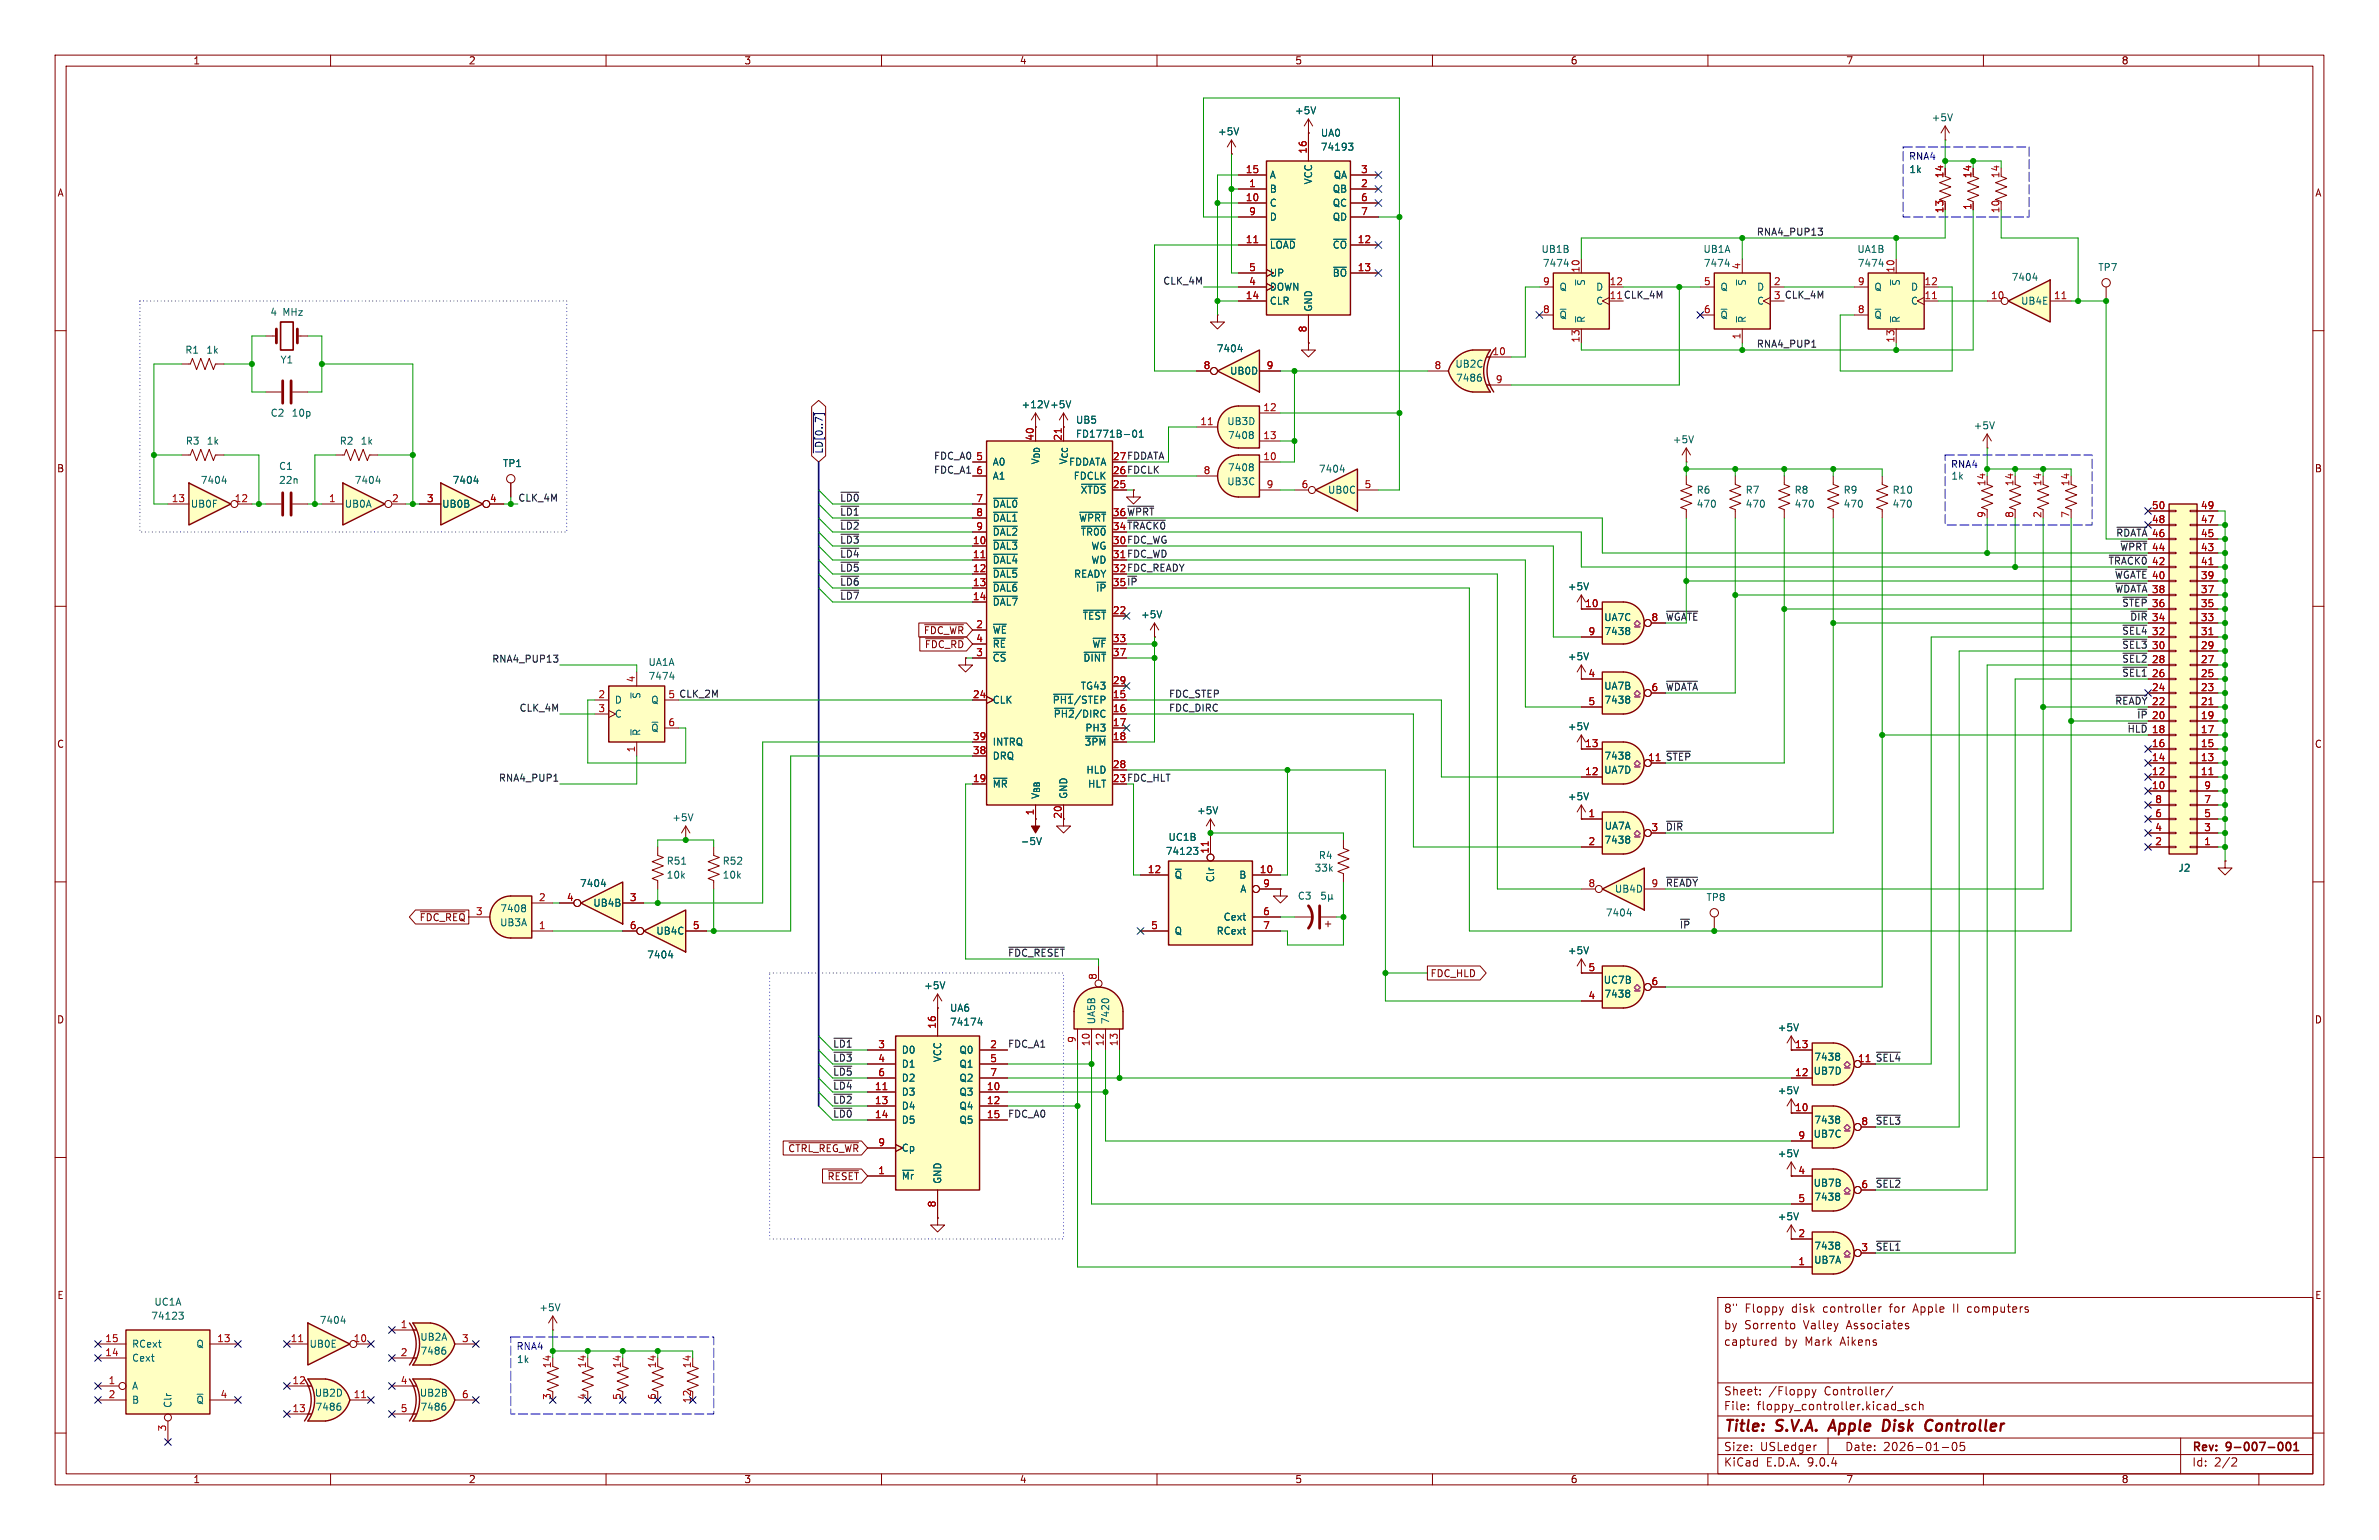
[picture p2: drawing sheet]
<svg xmlns="http://www.w3.org/2000/svg" width="432mm" height="279mm" viewBox="0 0 432 279" stroke-linecap="round" stroke-linejoin="round" font-family="sans-serif">
<defs><g id="words">
<g font-size="2.8" fill="#840000">
<text x="312.8" y="260.3">Title:</text>
<text x="322.5" y="260.3">S.V.A.</text>
<text x="333" y="260.3">Apple</text>
<text x="343.4" y="260.3">Disk</text>
<text x="351.9" y="260.3">Controller</text>
</g>
<g font-size="2.1" fill="#840000">
<text x="312.8" y="238.4">8&quot;</text>
<text x="316.7" y="238.4">Floppy</text>
<text x="325.3" y="238.4">disk</text>
<text x="331.1" y="238.4">controller</text>
<text x="343.3" y="238.4">for</text>
<text x="347.7" y="238.4">Apple</text>
<text x="355.1" y="238.4">II</text>
<text x="357.8" y="238.4">computers</text>
<text x="312.8" y="244.4">captured</text>
<text x="312.8" y="241.4">by</text>
<text x="316.6" y="241.4">Sorrento</text>
<text x="323.9" y="244.4">by</text>
<text x="327.4" y="241.4">Valley</text>
<text x="327.7" y="244.4">Mark</text>
<text x="334.2" y="244.4">Aikens</text>
<text x="335.3" y="241.4">Associates</text>
<text x="312.8" y="256.1">File:</text>
<text x="312.8" y="253.4">Sheet:</text>
<text x="318.9" y="256.1">floppy_controller.kicad_sch</text>
<text x="321" y="253.4">/Floppy</text>
<text x="331.2" y="253.4">Controller/</text>
<text x="312.8" y="263.5">Size:</text>
<text x="319.5" y="263.5">USLedger</text>
<text x="334.8" y="263.5">Date:</text>
<text x="341.8" y="263.5">2026-01-05</text>
<text x="397.8" y="263.7">Rev:</text>
<text x="404.2" y="263.7">9-007-001</text>
<text x="312.8" y="266.3">KiCad</text>
<text x="320.5" y="266.3">E.D.A.</text>
<text x="328.1" y="266.3">9.0.4</text>
<text x="397.8" y="266.3">Id:</text>
<text x="401.9" y="266.3">2/2</text>
</g>
<g font-size="1.8" fill="#840000">
<text x="35" y="11.9">1</text>
<text x="85" y="11.9">2</text>
<text x="135" y="11.9">3</text>
<text x="185" y="11.9">4</text>
<text x="235" y="11.9">5</text>
<text x="285" y="11.9">6</text>
<text x="335" y="11.9">7</text>
<text x="385" y="11.9">8</text>
<text x="10.3" y="35.9">A</text>
<text x="420.1" y="35.9">A</text>
<text x="201.9" y="83.6">27 FDDATA</text>
<text x="10.3" y="85.9">B</text>
<text x="201.9" y="86.1">26 FDCLK</text>
<text x="420.1" y="85.9">B</text>
<text x="201.9" y="93.7">36 ~{WPRT}</text>
<text x="201.9" y="96.3">34 ~{TRACK0}</text>
<text x="201.9" y="98.8">30 FDC_WG</text>
<text x="201.9" y="103.9">32 FDC_READY</text>
<text x="201.9" y="106.4">35 ~{IP}</text>
<text x="296.3" y="113.9">þÿ#Z</text>
<text x="167.6" y="115.3">~{FDC_WR}</text>
<text x="167.8" y="117.8">~{FDC_RD}</text>
<text x="296.3" y="126.6">þÿ#Z</text>
<text x="10.3" y="135.9">C</text>
<text x="420.1" y="135.9">C</text>
<text x="201.9" y="142">23 FDC_HLT</text>
<text x="296.3" y="139.3">þÿ#Z</text>
<text x="192.8" y="148.6" transform="rotate(-90 192.8 148.6)">20</text>
<text x="296.3" y="152">þÿ#Z</text>
<text x="76.1" y="167.3">~{FDC_REQ}</text>
<text x="259.6" y="177.5">FDC_HLD</text>
<text x="296.3" y="179.9">þÿ#Z</text>
<text x="10.3" y="185.9">D</text>
<text x="420.1" y="185.9">D</text>
<text x="334.4" y="193.9">þÿ#Z</text>
<text x="143" y="209.2">~{CTRL_REG_WR}</text>
<text x="334.4" y="205.3">þÿ#Z</text>
<text x="150.1" y="214.3">~{RESET}</text>
<text x="334.4" y="216.8">þÿ#Z</text>
<text x="334.4" y="228.2">þÿ#Z</text>
<text x="10.3" y="235.9">E</text>
<text x="420.1" y="235.9">E</text>
<text x="35" y="269.3">1</text>
<text x="85" y="269.3">2</text>
<text x="135" y="269.3">3</text>
<text x="185" y="269.3">4</text>
<text x="235" y="269.3">5</text>
<text x="285" y="269.3">6</text>
<text x="335" y="269.3">7</text>
<text x="385" y="269.3">8</text>
</g>
<g font-size="1.8" fill="#006464">
<text x="234.9" y="20.9">+5V</text>
<text x="350.5" y="22.2">+5V</text>
<text x="221" y="24.7">+5V</text>
<text x="239.6" y="27.5">74193</text>
<text x="239.6" y="25">UA0</text>
<text x="230.4" y="32.6">A</text>
<text x="230.4" y="35.2">B</text>
<text x="238.4" y="33.5" transform="rotate(-90 238.4 33.5)">VCC</text>
<text x="241.8" y="35.2">QB</text>
<text x="242" y="32.6">QA</text>
<text x="346.5" y="31.6">1k</text>
<text x="230.4" y="37.7">C</text>
<text x="230.4" y="40.2">D</text>
<text x="241.8" y="37.7">QC</text>
<text x="241.8" y="40.2">QD</text>
<text x="230.4" y="45.3">~{LOAD}</text>
<text x="241.8" y="45.3">~{CO}</text>
<text x="279.7" y="46.1">UB1B</text>
<text x="309.1" y="46.1">UB1A</text>
<text x="337" y="46.1">UA1B</text>
<text x="230.4" y="50.4">UP</text>
<text x="230.4" y="52.9">DOWN</text>
<text x="241.8" y="50.4">~{BO}</text>
<text x="279.9" y="48.6">7474</text>
<text x="283" y="52.9">Q</text>
<text x="287.9" y="52" transform="rotate(-90 287.9 52)">~{S}</text>
<text x="289.6" y="52.9">D</text>
<text x="309.1" y="48.6">7474</text>
<text x="312.2" y="52.9">Q</text>
<text x="317.1" y="52" transform="rotate(-90 317.1 52)">~{S}</text>
<text x="318.8" y="52.9">D</text>
<text x="337.1" y="48.6">7474</text>
<text x="340.1" y="52.9">Q</text>
<text x="345" y="52" transform="rotate(-90 345 52)">~{S}</text>
<text x="346.8" y="52.9">D</text>
<text x="365" y="51.2">7404</text>
<text x="380.8" y="49.4">TP7</text>
<text x="49" y="57.5">4</text>
<text x="51.4" y="57.5">MHz</text>
<text x="230.4" y="55.5">CLR</text>
<text x="238.4" y="56.6" transform="rotate(-90 238.4 56.6)">GND</text>
<text x="283" y="58">~{Q}</text>
<text x="287.9" y="58.7" transform="rotate(-90 287.9 58.7)">~{R}</text>
<text x="289.6" y="55.5">C</text>
<text x="312.2" y="58">~{Q}</text>
<text x="317.1" y="58.7" transform="rotate(-90 317.1 58.7)">~{R}</text>
<text x="318.8" y="55.5">C</text>
<text x="340.1" y="58">~{Q}</text>
<text x="345" y="58.7" transform="rotate(-90 345 58.7)">~{R}</text>
<text x="346.8" y="55.5">C</text>
<text x="366.7" y="55.5">UB4E</text>
<text x="33.5" y="64.4">R1</text>
<text x="37.3" y="64.4">1k</text>
<text x="220.7" y="64.1">7404</text>
<text x="50.8" y="66.1">Y1</text>
<text x="223.2" y="68.2">UB0D</text>
<text x="264.1" y="66.9">UB2C</text>
<text x="264.2" y="69.4">7486</text>
<text x="49" y="75.8">C2</text>
<text x="52.8" y="75.8">10p</text>
<text x="185.3" y="74.3">+12V +5V</text>
<text x="195.2" y="77.1">UB5</text>
<text x="222.7" y="77.3">UB3D</text>
<text x="33.6" y="80.9">R3</text>
<text x="37.4" y="80.9">1k</text>
<text x="61.6" y="80.9">R2</text>
<text x="65.4" y="80.9">1k</text>
<text x="195.2" y="79.6">FD1771B-01</text>
<text x="222.8" y="79.9">7408</text>
<text x="303.5" y="80.6">+5V</text>
<text x="358.1" y="78.1">+5V</text>
<text x="36.3" y="88">7404</text>
<text x="50.6" y="85.4">C1</text>
<text x="50.6" y="88">22n</text>
<text x="64.3" y="88">7404</text>
<text x="82.1" y="88">7404</text>
<text x="91.2" y="84.9">TP1</text>
<text x="180.1" y="84.7">A0</text>
<text x="180.1" y="87.2">A1</text>
<text x="188.8" y="84.4" transform="rotate(-90 188.8 84.4)">V_{DD}</text>
<text x="193.9" y="84.4" transform="rotate(-90 193.9 84.4)">V_{CC}</text>
<text x="193.9" y="84.7">FDDATA</text>
<text x="194.8" y="87.2">FDCLK</text>
<text x="196.1" y="89.8">~{XTDS}</text>
<text x="222.7" y="88.2">UB3C</text>
<text x="222.8" y="85.7">7408</text>
<text x="239.3" y="86">7404</text>
<text x="240.9" y="89.8">UB0C</text>
<text x="307.9" y="89.8">R6</text>
<text x="316.7" y="89.8">R7</text>
<text x="325.6" y="89.8">R8</text>
<text x="334.5" y="89.8">R9</text>
<text x="343.4" y="89.8">R10</text>
<text x="354.1" y="87.2">1k</text>
<text x="34.5" y="92.3">UB0F</text>
<text x="62.5" y="92.3">UB0A</text>
<text x="80.2" y="92.3">UB0B</text>
<text x="180.1" y="92.3">~{DAL0}</text>
<text x="180.1" y="94.8">~{DAL1}</text>
<text x="195.8" y="94.8">~{WPRT}</text>
<text x="307.9" y="92.3">470</text>
<text x="316.7" y="92.3">470</text>
<text x="325.6" y="92.3">470</text>
<text x="334.5" y="92.3">470</text>
<text x="343.4" y="92.3">470</text>
<text x="180.1" y="97.4">~{DAL2}</text>
<text x="180.1" y="99.9">~{DAL3}</text>
<text x="196.1" y="97.4">~{TR00}</text>
<text x="198" y="99.9">WG</text>
<text x="180.1" y="102.5">~{DAL4}</text>
<text x="180.1" y="105">~{DAL5}</text>
<text x="180.1" y="107.5">~{DAL6}</text>
<text x="194.8" y="105">READY</text>
<text x="198" y="102.5">WD</text>
<text x="198.8" y="107.5">~{IP}</text>
<text x="284.5" y="107.3">+5V</text>
<text x="180.1" y="110.1">~{DAL7}</text>
<text x="196.4" y="112.6">~{TEST}</text>
<text x="207" y="112.4">+5V</text>
<text x="291.1" y="112.9">UA7C</text>
<text x="180.1" y="115.2">~{WE}</text>
<text x="180.1" y="117.7">~{RE}</text>
<text x="198.2" y="117.7">~{WF}</text>
<text x="284.5" y="120">+5V</text>
<text x="291.1" y="115.4">7438</text>
<text x="117.6" y="121">UA1A</text>
<text x="117.6" y="123.5">7474</text>
<text x="180.1" y="120.2">~{CS}</text>
<text x="196.1" y="125.3">TG43</text>
<text x="196.5" y="120.2">~{DINT}</text>
<text x="291.1" y="125.3">UA7B</text>
<text x="111.5" y="127.9">D</text>
<text x="111.5" y="130.4">C</text>
<text x="116.4" y="126.9" transform="rotate(-90 116.4 126.9)">~{S}</text>
<text x="118.1" y="127.9">Q</text>
<text x="180.1" y="127.9">CLK</text>
<text x="191" y="127.9">~{PH1}/STEP</text>
<text x="191.2" y="130.4">~{PH2}/DIRC</text>
<text x="291.1" y="127.9">7438</text>
<text x="116.4" y="133.6" transform="rotate(-90 116.4 133.6)">~{R}</text>
<text x="118.1" y="132.9">~{Q}</text>
<text x="180.1" y="135.5">INTRQ</text>
<text x="196.8" y="135.5">~{3PM}</text>
<text x="196.9" y="132.9">PH3</text>
<text x="284.5" y="132.7">+5V</text>
<text x="180.1" y="138">DRQ</text>
<text x="180.1" y="143.1">~{MR}</text>
<text x="197.1" y="140.6">HLD</text>
<text x="197.4" y="143.1">HLT</text>
<text x="291.1" y="140.6">UA7D</text>
<text x="291.1" y="138">7438</text>
<text x="121.9" y="149.2">+5V</text>
<text x="188.8" y="145" transform="rotate(-90 188.8 145)">V_{BB}</text>
<text x="193.9" y="145" transform="rotate(-90 193.9 145)">GND</text>
<text x="217.2" y="147.9">+5V</text>
<text x="284.5" y="145.4">+5V</text>
<text x="185.2" y="153.5">-5V</text>
<text x="211.5" y="155.3">74123</text>
<text x="212" y="152.8">UC1B</text>
<text x="291.1" y="153.3">7438</text>
<text x="291.2" y="150.7">UA7A</text>
<text x="105.2" y="161.1">7404</text>
<text x="120.9" y="159.6">10k</text>
<text x="120.9" y="157.1">R51</text>
<text x="131.1" y="159.6">10k</text>
<text x="131.1" y="157.1">R52</text>
<text x="213.1" y="159.6">~{Q}</text>
<text x="220.6" y="160.2" transform="rotate(-90 220.6 160.2)">Clr</text>
<text x="224.8" y="159.6">B</text>
<text x="238.5" y="158.3">33k</text>
<text x="239.3" y="156.1">R4</text>
<text x="395.3" y="158.3">J2</text>
<text x="90.7" y="165.7">7408</text>
<text x="107.6" y="164.7">UB4B</text>
<text x="222" y="167.2">Cext</text>
<text x="225" y="162.2">A</text>
<text x="235.5" y="163.4">C3</text>
<text x="291.4" y="166.5">7404</text>
<text x="293" y="162.2">UB4D</text>
<text x="309.6" y="163.7">TP8</text>
<text x="90.7" y="168.2">UB3A</text>
<text x="119" y="169.8">UB4C</text>
<text x="213.1" y="169.8">Q</text>
<text x="220.7" y="169.8">RCext</text>
<text x="284.5" y="173.3">+5V</text>
<text x="117.4" y="174.1">7404</text>
<text x="167.6" y="179.7">+5V</text>
<text x="291" y="178.7">UC7B</text>
<text x="172.3" y="183.7">UA6</text>
<text x="199" y="185.9" transform="rotate(-90 199 185.9)">UA5B</text>
<text x="201.5" y="185.9" transform="rotate(-90 201.5 185.9)">7420</text>
<text x="291.1" y="181.2">7438</text>
<text x="163.6" y="191.4">D0</text>
<text x="172.3" y="186.3">74174</text>
<text x="174" y="191.4">Q0</text>
<text x="322.6" y="187.3">+5V</text>
<text x="163.6" y="193.9">D1</text>
<text x="163.6" y="196.4">D2</text>
<text x="171" y="192.8" transform="rotate(-90 171 192.8)">VCC</text>
<text x="174" y="193.9">Q1</text>
<text x="174" y="196.4">Q2</text>
<text x="329.1" y="195.2">UB7D</text>
<text x="329.2" y="192.6">7438</text>
<text x="163.6" y="199">D3</text>
<text x="163.6" y="201.5">D4</text>
<text x="174" y="199">Q3</text>
<text x="174" y="201.5">Q4</text>
<text x="322.6" y="198.7">+5V</text>
<text x="163.6" y="204.1">D5</text>
<text x="163.6" y="209.1">Cp</text>
<text x="174" y="204.1">Q5</text>
<text x="329.1" y="206.6">UB7C</text>
<text x="329.2" y="204.1">7438</text>
<text x="163.6" y="214.2">~{Mr}</text>
<text x="171" y="214.9" transform="rotate(-90 171 214.9)">GND</text>
<text x="322.6" y="210.2">+5V</text>
<text x="329.1" y="215.5">UB7B</text>
<text x="322.6" y="221.6">+5V</text>
<text x="329.2" y="218">7438</text>
<text x="329.2" y="226.9">7438</text>
<text x="329.2" y="229.5">UB7A</text>
<text x="27.4" y="239.6">74123</text>
<text x="27.9" y="237.1">UC1A</text>
<text x="97.8" y="238.1">+5V</text>
<text x="23.9" y="244.7">RCext</text>
<text x="35.6" y="244.7">Q</text>
<text x="56.1" y="244.7">UB0E</text>
<text x="57.9" y="240.4">7404</text>
<text x="76.2" y="243.4">UB2A</text>
<text x="76.2" y="246">7486</text>
<text x="23.9" y="247.2">Cext</text>
<text x="93.7" y="247.5">1k</text>
<text x="23.9" y="252.3">A</text>
<text x="23.9" y="254.9">B</text>
<text x="31.3" y="255.5" transform="rotate(-90 31.3 255.5)">Clr</text>
<text x="35.6" y="254.9">~{Q}</text>
<text x="57" y="253.6">UB2D</text>
<text x="57.2" y="256.1">7486</text>
<text x="76.1" y="253.6">UB2B</text>
<text x="76.2" y="256.1">7486</text>
</g>
<g font-size="1.8" fill="#a90000">
<text x="237.2" y="28" transform="rotate(-90 237.2 28)">16</text>
<text x="226" y="31.5">15</text>
<text x="226.6" y="34">1</text>
<text x="246.9" y="31.5">3</text>
<text x="246.9" y="34">2</text>
<text x="352.8" y="32.4" transform="rotate(-90 352.8 32.4)">14</text>
<text x="357.9" y="32.4" transform="rotate(-90 357.9 32.4)">14</text>
<text x="363" y="32.4" transform="rotate(-90 363 32.4)">14</text>
<text x="226" y="36.6">10</text>
<text x="226.6" y="39.1">9</text>
<text x="246.9" y="36.6">6</text>
<text x="246.9" y="39.1">7</text>
<text x="352.8" y="38.8" transform="rotate(-90 352.8 38.8)">13</text>
<text x="357.9" y="38.2" transform="rotate(-90 357.9 38.2)">1</text>
<text x="363" y="38.8" transform="rotate(-90 363 38.8)">10</text>
<text x="226" y="44.2">11</text>
<text x="246.3" y="44.2">12</text>
<text x="226.6" y="49.3">5</text>
<text x="226.6" y="51.8">4</text>
<text x="246.3" y="49.3">13</text>
<text x="280" y="51.8">9</text>
<text x="286.8" y="49.6" transform="rotate(-90 286.8 49.6)">10</text>
<text x="292.1" y="51.8">12</text>
<text x="309.2" y="51.8">5</text>
<text x="316" y="49" transform="rotate(-90 316 49)">4</text>
<text x="321.9" y="51.8">2</text>
<text x="337.1" y="51.8">9</text>
<text x="343.9" y="49.6" transform="rotate(-90 343.9 49.6)">10</text>
<text x="349.2" y="51.8">12</text>
<text x="226" y="54.4">14</text>
<text x="280" y="56.9">8</text>
<text x="309.2" y="56.9">6</text>
<text x="337.1" y="56.9">8</text>
<text x="349.2" y="54.4">11</text>
<text x="361.3" y="54.4">10</text>
<text x="372.7" y="54.4">11</text>
<text x="237.2" y="60.4" transform="rotate(-90 237.2 60.4)">8</text>
<text x="270.8" y="64.5">10</text>
<text x="286.8" y="62.3" transform="rotate(-90 286.8 62.3)">13</text>
<text x="316" y="61.7" transform="rotate(-90 316 61.7)">1</text>
<text x="343.9" y="62.3" transform="rotate(-90 343.9 62.3)">13</text>
<text x="218.4" y="67.1">8</text>
<text x="229.8" y="67.1">9</text>
<text x="260.3" y="67.1">8</text>
<text x="271.4" y="69.6">9</text>
<text x="217.8" y="77.2">11</text>
<text x="229.2" y="74.7">12</text>
<text x="177.1" y="83.6">5</text>
<text x="187.7" y="80.1" transform="rotate(-90 187.7 80.1)">40</text>
<text x="192.8" y="80.1" transform="rotate(-90 192.8 80.1)">21</text>
<text x="201.9" y="83.6">27</text>
<text x="229.2" y="83.6">10</text>
<text x="229.2" y="79.8">13</text>
<text x="177.1" y="86.1">6</text>
<text x="201.9" y="88.6">25</text>
<text x="201.9" y="86.1">26</text>
<text x="218.4" y="86.1">8</text>
<text x="229.8" y="88.6">9</text>
<text x="236.1" y="88.6">6</text>
<text x="247.6" y="88.6">5</text>
<text x="360.4" y="88.3" transform="rotate(-90 360.4 88.3)">14</text>
<text x="365.5" y="88.3" transform="rotate(-90 365.5 88.3)">14</text>
<text x="370.6" y="88.3" transform="rotate(-90 370.6 88.3)">14</text>
<text x="375.7" y="88.3" transform="rotate(-90 375.7 88.3)">14</text>
<text x="31.1" y="91.2">13</text>
<text x="42.5" y="91.2">12</text>
<text x="59.6" y="91.2">1</text>
<text x="71" y="91.2">2</text>
<text x="77.4" y="91.2">3</text>
<text x="88.8" y="91.2">4</text>
<text x="177.1" y="91.2">7</text>
<text x="177.1" y="93.7">8</text>
<text x="201.9" y="93.7">36</text>
<text x="360.4" y="94.1" transform="rotate(-90 360.4 94.1)">9</text>
<text x="365.5" y="94.1" transform="rotate(-90 365.5 94.1)">8</text>
<text x="370.6" y="94.1" transform="rotate(-90 370.6 94.1)">2</text>
<text x="375.7" y="94.1" transform="rotate(-90 375.7 94.1)">7</text>
<text x="390.5" y="95">48</text>
<text x="390.5" y="92.5">50</text>
<text x="399.4" y="95">47</text>
<text x="399.4" y="92.5">49</text>
<text x="176.5" y="98.8">10</text>
<text x="176.5" y="101.3">11</text>
<text x="177.1" y="96.3">9</text>
<text x="201.9" y="101.3">31 FDC_WD</text>
<text x="201.9" y="96.3">34</text>
<text x="201.9" y="98.8">30</text>
<text x="201.9" y="101.3">31</text>
<text x="390.5" y="100.1">44</text>
<text x="390.5" y="97.5">46</text>
<text x="399.4" y="100.1">43</text>
<text x="399.4" y="97.5">45</text>
<text x="176.5" y="103.9">12</text>
<text x="176.5" y="106.4">13</text>
<text x="201.9" y="103.9">32</text>
<text x="201.9" y="106.4">35</text>
<text x="390.5" y="107.7">38</text>
<text x="390.5" y="105.2">40</text>
<text x="390.5" y="102.6">42</text>
<text x="399.4" y="107.7">37</text>
<text x="399.4" y="105.2">39</text>
<text x="399.4" y="102.6">41</text>
<text x="176.5" y="109">14</text>
<text x="201.9" y="111.5">22</text>
<text x="287.6" y="110.2">10</text>
<text x="299.6" y="112.8">8</text>
<text x="390.5" y="112.8">34</text>
<text x="390.5" y="110.2">36</text>
<text x="399.4" y="112.8">33</text>
<text x="399.4" y="110.2">35</text>
<text x="177.1" y="114">2</text>
<text x="177.1" y="116.6">4</text>
<text x="177.1" y="119.1">3</text>
<text x="201.9" y="116.6">33</text>
<text x="201.9" y="119.1">37</text>
<text x="288.2" y="115.3">9</text>
<text x="390.5" y="117.9">30</text>
<text x="390.5" y="115.3">32</text>
<text x="399.4" y="117.9">29</text>
<text x="399.4" y="115.3">31</text>
<text x="115.3" y="123.9" transform="rotate(-90 115.3 123.9)">4</text>
<text x="201.9" y="124.2">29</text>
<text x="288.2" y="122.9">4</text>
<text x="299.6" y="125.5">6</text>
<text x="390.5" y="125.5">24</text>
<text x="390.5" y="122.9">26</text>
<text x="390.5" y="120.4">28</text>
<text x="399.4" y="125.5">23</text>
<text x="399.4" y="122.9">25</text>
<text x="399.4" y="120.4">27</text>
<text x="108.5" y="126.7">2</text>
<text x="108.5" y="129.3">3</text>
<text x="121.2" y="131.8">6</text>
<text x="176.5" y="126.7">24</text>
<text x="201.9" y="126.7">15</text>
<text x="201.9" y="129.3">16</text>
<text x="201.9" y="131.8">17</text>
<text x="288.2" y="128">5</text>
<text x="390.5" y="130.6">20</text>
<text x="390.5" y="128">22</text>
<text x="399.4" y="130.6">19</text>
<text x="399.4" y="128">21</text>
<text x="115.3" y="136.6" transform="rotate(-90 115.3 136.6)">1</text>
<text x="176.5" y="134.4">39</text>
<text x="176.5" y="136.9">38</text>
<text x="201.9" y="134.4">18</text>
<text x="287.6" y="135.6">13</text>
<text x="390.5" y="135.6">16</text>
<text x="390.5" y="133.1">18</text>
<text x="399.4" y="135.6">15</text>
<text x="399.4" y="133.1">17</text>
<text x="176.5" y="142">19</text>
<text x="201.9" y="139.4">28</text>
<text x="201.9" y="142">23</text>
<text x="287.6" y="140.7">12</text>
<text x="299" y="138.2">11</text>
<text x="390.5" y="143.3">10</text>
<text x="390.5" y="140.7">12</text>
<text x="390.5" y="138.2">14</text>
<text x="399.4" y="140.7">11</text>
<text x="399.4" y="138.2">13</text>
<text x="400" y="143.3">9</text>
<text x="187.7" y="148" transform="rotate(-90 187.7 148)">1</text>
<text x="288.2" y="148.3">1</text>
<text x="391.1" y="148.3">6</text>
<text x="391.1" y="145.8">8</text>
<text x="400" y="148.3">5</text>
<text x="400" y="145.8">7</text>
<text x="219.5" y="155" transform="rotate(-90 219.5 155)">11</text>
<text x="288.2" y="153.4">2</text>
<text x="299.6" y="150.9">3</text>
<text x="391.1" y="153.4">2</text>
<text x="391.1" y="150.9">4</text>
<text x="400" y="153.4">1</text>
<text x="400" y="150.9">3</text>
<text x="208.2" y="158.5">12</text>
<text x="228.6" y="158.5">10</text>
<text x="229.2" y="161">9</text>
<text x="288.2" y="161">8</text>
<text x="299.6" y="161">9</text>
<text x="86.3" y="166.1">3</text>
<text x="97.7" y="163.6">2</text>
<text x="102.8" y="163.6">4</text>
<text x="114.2" y="163.6">3</text>
<text x="229.2" y="166.1">6</text>
<text x="97.7" y="168.7">1</text>
<text x="114.2" y="168.7">6</text>
<text x="125.7" y="168.7">5</text>
<text x="208.8" y="168.7">5</text>
<text x="229.2" y="168.7">7</text>
<text x="199.1" y="177.9" transform="rotate(-90 199.1 177.9)">8</text>
<text x="288.2" y="176.3">5</text>
<text x="299.6" y="178.8">6</text>
<text x="288.2" y="181.4">4</text>
<text x="159.3" y="190.2">3</text>
<text x="169.9" y="186.7" transform="rotate(-90 169.9 186.7)">16</text>
<text x="179.6" y="190.2">2</text>
<text x="195.3" y="189.3" transform="rotate(-90 195.3 189.3)">9</text>
<text x="197.9" y="189.9" transform="rotate(-90 197.9 189.9)">10</text>
<text x="200.4" y="189.9" transform="rotate(-90 200.4 189.9)">12</text>
<text x="202.9" y="189.9" transform="rotate(-90 202.9 189.9)">13</text>
<text x="325.7" y="190.2">13</text>
<text x="158.7" y="197.9">11</text>
<text x="159.3" y="192.8">4</text>
<text x="159.3" y="195.3">6</text>
<text x="179" y="197.9">10</text>
<text x="179.6" y="192.8">5</text>
<text x="179.6" y="195.3">7</text>
<text x="325.7" y="195.3">12</text>
<text x="337.1" y="192.8">11</text>
<text x="158.7" y="200.4">13</text>
<text x="158.7" y="202.9">14</text>
<text x="179" y="200.4">12</text>
<text x="179" y="202.9">15</text>
<text x="325.7" y="201.7">10</text>
<text x="159.3" y="208">9</text>
<text x="326.3" y="206.8">9</text>
<text x="337.7" y="204.2">8</text>
<text x="159.3" y="213.1">1</text>
<text x="326.3" y="213.1">4</text>
<text x="337.7" y="215.6">6</text>
<text x="169.9" y="219.1" transform="rotate(-90 169.9 219.1)">8</text>
<text x="326.3" y="218.2">5</text>
<text x="326.3" y="224.5">2</text>
<text x="337.7" y="227.1">3</text>
<text x="326.3" y="229.6">1</text>
<text x="19" y="243.6">15</text>
<text x="39.3" y="243.6">13</text>
<text x="52.7" y="243.6">11</text>
<text x="64.1" y="243.6">10</text>
<text x="72.6" y="241">1</text>
<text x="83.7" y="243.6">3</text>
<text x="19" y="246.1">14</text>
<text x="19.6" y="251.2">1</text>
<text x="53" y="251.2">12</text>
<text x="72.6" y="246.1">2</text>
<text x="72.6" y="251.2">4</text>
<text x="100.1" y="248.3" transform="rotate(-90 100.1 248.3)">14</text>
<text x="106.4" y="248.3" transform="rotate(-90 106.4 248.3)">14</text>
<text x="112.8" y="248.3" transform="rotate(-90 112.8 248.3)">14</text>
<text x="119.1" y="248.3" transform="rotate(-90 119.1 248.3)">14</text>
<text x="125.5" y="248.3" transform="rotate(-90 125.5 248.3)">14</text>
<text x="19.6" y="253.7">2</text>
<text x="39.9" y="253.7">4</text>
<text x="53" y="256.3">13</text>
<text x="64.1" y="253.7">11</text>
<text x="72.6" y="256.3">5</text>
<text x="83.7" y="253.7">6</text>
<text x="100.1" y="254.1" transform="rotate(-90 100.1 254.1)">3</text>
<text x="106.4" y="254.1" transform="rotate(-90 106.4 254.1)">4</text>
<text x="112.8" y="254.1" transform="rotate(-90 112.8 254.1)">5</text>
<text x="119.1" y="254.1" transform="rotate(-90 119.1 254.1)">6</text>
<text x="125.5" y="254.7" transform="rotate(-90 125.5 254.7)">12</text>
<text x="30.2" y="259.8" transform="rotate(-90 30.2 259.8)">3</text>
</g>
<g font-size="1.8" fill="#0000c2">
<text x="346.4" y="29.3">RNA4</text>
<text x="354" y="85.2">RNA4</text>
<text x="93.7" y="245.2">RNA4</text>
</g>
<g font-size="1.8" fill="#0f0f0f">
<text x="318.8" y="42.8">RNA4_PUP13</text>
<text x="211" y="51.7">CLK_4M</text>
<text x="292.1" y="54.4">11 CLK_4M</text>
<text x="321.9" y="54.4">3 CLK_4M</text>
<text x="318.8" y="63.2">RNA4_PUP1</text>
<text x="169.4" y="83.5">FDC_A0</text>
<text x="169.4" y="86">FDC_A1</text>
<text x="94" y="91.1">CLK_4M</text>
<text x="152.4" y="93.6">~{LD1}</text>
<text x="152.4" y="91.1">~{LD0}</text>
<text x="152.4" y="96.2">~{LD2}</text>
<text x="152.4" y="101.3">~{LD4}</text>
<text x="152.4" y="98.7">~{LD3}</text>
<text x="384" y="97.4">~{RDATA}</text>
<text x="384.7" y="100">~{WPRT}</text>
<text x="152.4" y="103.8">~{LD5}</text>
<text x="152.4" y="106.3">~{LD6}</text>
<text x="382.6" y="102.5">~{TRACK0}</text>
<text x="383.8" y="105.1">~{WGATE}</text>
<text x="383.8" y="107.6">~{WDATA}</text>
<text x="152.4" y="108.9">~{LD7}</text>
<text x="302.3" y="112.7">~{WGATE}</text>
<text x="385.1" y="110.1">~{STEP}</text>
<text x="386.5" y="112.7">~{DIR}</text>
<text x="385.1" y="117.8">~{SEL3}</text>
<text x="385.1" y="115.2">~{SEL4}</text>
<text x="89.2" y="120.3">RNA4_PUP13</text>
<text x="302.3" y="125.4">~{WDATA}</text>
<text x="385.1" y="120.3">~{SEL2}</text>
<text x="385.1" y="122.8">~{SEL1}</text>
<text x="94.2" y="129.2">CLK_4M</text>
<text x="121.2" y="126.7">5 CLK_2M</text>
<text x="212.1" y="129.2">FDC_DIRC</text>
<text x="212.1" y="126.7">FDC_STEP</text>
<text x="383.8" y="127.9">~{READY}</text>
<text x="387.8" y="130.5">~{IP}</text>
<text x="386.1" y="133">~{HLD}</text>
<text x="90.5" y="141.9">RNA4_PUP1</text>
<text x="302.3" y="138.1">~{STEP}</text>
<text x="302.3" y="150.8">~{DIR}</text>
<text x="302.3" y="160.9">~{READY}</text>
<text x="182.9" y="173.6">~{FDC_RESET}</text>
<text x="304.8" y="168.6">~{IP}</text>
<text x="151.1" y="190.2">~{LD1}</text>
<text x="182.9" y="190.2">FDC_A1</text>
<text x="151.1" y="195.2">~{LD5}</text>
<text x="151.1" y="197.8">~{LD4}</text>
<text x="151.1" y="192.7">~{LD3}</text>
<text x="340.4" y="192.7">~{SEL4}</text>
<text x="151.1" y="202.9">~{LD0}</text>
<text x="151.1" y="200.3">~{LD2}</text>
<text x="182.9" y="202.9">FDC_A0</text>
<text x="340.4" y="204.1">~{SEL3}</text>
<text x="340.4" y="215.6">~{SEL2}</text>
<text x="340.4" y="227">~{SEL1}</text>
</g>
<text font-size="1.8" fill="#000084" x="149.5" y="82.4" transform="rotate(-90 149.5 82.4)">~{LD[0..7]}</text>
</g></defs>
<g fill="none" stroke="#840000" stroke-width=".18">
<path d="M10 10h411.8v259.4h-411.8zM12 12h407.8v255.4h-407.8zM60 10v2M110 10v2M160 10v2M210 10v2M260 10v2M310 10v2M360 10v2M410 10v2M10 60h2M419.8 60h2"/>
<path d="M10 110h2M419.8 110h2M10 160h2M419.8 160h2M10 210h2M419.8 210h2M311.8 235.4h108v32h-108zM323.7 237.1l-.4 1M340.3 237.2l.1 .2-.7 .2M341 237.1v1M341.5 237.1l-.3 .1-.2 .2M357.2 237.2v.7"/>
<path d="M10 260h2M311.8 256.9h108M311.8 250.9h108M317.3 255.6v.2M317.3 254.9v.1M319.5 252.9v.2M319.5 252.2v.1M322.3 242.6v1.5M322.3 243.2l-.4-.1-.3 .3v.4l.2 .2h.5M325.3 240.1l.3 .1 .2 .2-.1 .5-.4 .2M328.9 252.1l.4 1M329.3 253.1l-.2 .3-.2 .2"/>
<path d="M329.6 252.1l-.3 1M342 252.1l-.3 .1-.2 .2M343.5 251.5l-1.2 1.9M344.4 255.9h1.1M346 240.6l.4 .1 .1 .2-.2 .2h-.3M346 240.1l.4 .1M346.4 254.9l-.4-.1-.2 .2 .1 .2 .5 .2v.3h-.6M347.8 254.9l-.5-.1-.3 .3v.4l.2 .2h.6M348.4 254.9l.2-.1 .4 .1v.9M348.4 254.3v1.5M419.8 260h2M60 267.4v2"/>
<path d="M110 267.4v2M160 267.4v2M210 267.4v2M260 267.4v2M310 267.4v2M311.8 263.9h108M311.8 260.9h108M329.5 262.2h.2M331.8 260.9v3M352.5 262.6h1.2M354.5 261.8l.2-.1a.8 .8 0 0 1 .5 .7 .8 .8 0 0 1-.5 .8l-.2-.2-.2-.4zM356.5 261.7h-.7v.7l.2-.1h.5l.1 .2-.1 .5-.2 .2-.5-.2"/>
<path d="M360 267.4v2M395.8 260.9v6.5M405.3 264.5l.5 .1 .2 .3-1 1.1h1M410 267.4v2"/>
</g>
<path d="M414 261.7a.94 .94 0 0 1 0 1.5M415.1 261.8l.2-.1a.8 .8 0 0 1 .5 .7 .8 .8 0 0 1-.5 .8l-.2-.2-.2-.4zM416.4 263.2h.8M416.4 262.1l.4-.4v1.5" fill="none" stroke="#840000" stroke-width=".3"/>
<path d="M332.7 257.6l-.9 2M342.7 257.7l-.7-.1-.3 2h.5l.5-.3M350.4 257.6l.4 .2M350.6 259.4l-.1 .1" fill="none" stroke="#840000" stroke-width=".4"/>
<path d="M221 67.3l7.6-3.8v7.6z" fill="#ffffc2"/>
<path d="M221 67.3l7.6-3.8v7.6z" fill="none" stroke="#840000" stroke-width=".25"/>
<g fill="none" stroke="#840000" stroke-width=".18">
<path d="M217.2 67.3h2.5M228.6 67.3h3.8M306.1 83.8h.1M306.1 81.3l-.8 1.3M306.1 81.3l.7 1.3M306.1 81.3v2.5M365.8 87.9l1 .4-2.1 .7 2.1 .8-2.1 .8 2.1 .7-2.1 .8 1.1 .4v.2M209.5 115.6h.1M209.5 113l-.7 1.3M209.5 113l.8 1.3M209.5 113v2.6"/>
<circle cx="220.3" cy="67.3" r=".63"/>
</g>
<path d="M224.7 63.4h.8M225.3 63v.8M307.4 79.1l-.4 1.2M210.9 110.8l-.5 1.3" fill="none" stroke="#006464" stroke-width=".18"/>
<path d="M212.1 156.2h15.2v15.3h-15.2z" fill="#ffffc2"/>
<path d="M212.1 156.2h15.2v15.3h-15.2z" fill="none" stroke="#840000" stroke-width=".25"/>
<g fill="none" stroke="#840000" stroke-width=".18">
<path d="M221 57.2v1.2h1.2l-1.2 1.3-1.3-1.3h1.3M221 57.2h.1M207 158.8h5.1M219.7 151.1v3.8M227.3 158.8h5.1M207 168.9h5.1M227.3 168.9h5.1M227.3 166.4h5.1M228.6 161.3h3.8"/>
<circle cx="219.7" cy="155.6" r=".63"/>
<circle cx="228" cy="161.3" r=".63"/>
</g>
<path d="M219.3 152.7v.7" fill="none" stroke="#a90000" stroke-width=".18"/>
<path d="M216.6 153.7h.8l-.4 .5 .4 .1v.5l-.2 .2h-.4" fill="none" stroke="#006464" stroke-width=".18"/>
<path d="M281.9 49.5h10.2v10.2h-10.2z" fill="#ffffc2"/>
<path d="M281.9 49.5h10.2v10.2h-10.2z" fill="none" stroke="#840000" stroke-width=".25"/>
<path d="M279.4 52.1h2.5M279.4 57.2h2.5M287 47v2.5M287 59.7v2.5M292.1 54l-1.3 .6 1.3 .6M292.1 52.1h2.5" fill="none" stroke="#840000" stroke-width=".18"/>
<path d="M283.9 47.9h.8M284.5 47.5v.8" fill="none" stroke="#006464" stroke-width=".18"/>
<path d="M196.2 180.4a4.4 4.4 0 0 1 4.9-1 4.4 4.4 0 0 1 2.7 4.1h-8.9a4.4 4.4 0 0 1 1.3-3.1z" fill="#ffffc2" stroke="#ffffc2" stroke-width=".18"/>
<path d="M194.9 183.5h8.9v3.2h-8.9z" fill="#ffffc2"/>
<path d="M196.2 180.4a4.4 4.4 0 0 1 4.9-1 4.4 4.4 0 0 1 2.7 4.1v3.2h-8.9v-3.2a4.4 4.4 0 0 1 1.3-3.1z" fill="none" stroke="#840000" stroke-width=".25"/>
<g fill="none" stroke="#840000" stroke-width=".18">
<path d="M403.9 156.2v1.3h1.2l-1.2 1.3-1.3-1.3h1.3M403.9 156.2h.1M199.4 175.3v2.5M195.6 186.7v3.8M198.1 186.7v3.8M200.7 186.7v3.8M203.2 186.7v3.8"/>
<circle cx="199.4" cy="178.4" r=".63"/>
</g>
<path d="M200 181.5a.79 .79 0 0 1 1.2 0" fill="none" stroke="#006464" stroke-width=".18"/>
<path d="M393.7 91.4h5.1v63.5h-5.1z" fill="#ffffc2"/>
<path d="M393.7 91.4h5.1v63.5h-5.1z" fill="none" stroke="#840000" stroke-width=".25"/>
<g fill="none" stroke="#840000" stroke-width=".18">
<path d="M223.5 27.9h.1M223.5 25.4l-.7 1.3M223.5 25.4l.8 1.3M223.5 25.4v2.5M237.5 24.1h.1M237.5 21.6l-.8 1.3M237.5 21.6l.8 1.3M237.5 21.6v2.5M360.7 78.7l-.8 1.3M360.7 78.7l.7 1.3M360.7 78.7v2.6M360.7 81.3h.1"/>
<path d="M389.9 97.8h3.8M389.9 95.3h3.8M389.9 92.7h3.8M393.7 97.7h1.3v.2h-1.3zM393.7 95.1h1.3v.3h-1.3zM393.7 92.6h1.3v.2h-1.3zM397.5 97.7h1.3v.2h-1.3zM397.5 95.1h1.3v.3h-1.3zM397.5 92.6h1.3v.2h-1.3zM398.8 97.8h3.8M398.8 95.3h3.8M398.8 92.7h3.8"/>
<path d="M389.9 118.1h3.8M389.9 115.6h3.8M389.9 113h3.8M389.9 110.5h3.8M389.9 108h3.8M389.9 105.4h3.8M389.9 102.9h3.8M389.9 100.3h3.8M393.7 118h1.3v.2h-1.3zM393.7 115.4h1.3v.3h-1.3zM393.7 112.9h1.3v.3h-1.3zM393.7 110.4h1.3v.2h-1.3z"/>
<path d="M393.7 107.8h1.3v.3h-1.3zM393.7 105.3h1.3v.2h-1.3zM393.7 102.7h1.3v.3h-1.3zM393.7 100.2h1.3v.3h-1.3zM397.5 118h1.3v.2h-1.3zM397.5 115.4h1.3v.3h-1.3zM397.5 112.9h1.3v.3h-1.3zM397.5 110.4h1.3v.2h-1.3zM397.5 107.8h1.3v.3h-1.3zM397.5 105.3h1.3v.2h-1.3zM397.5 102.7h1.3v.3h-1.3zM397.5 100.2h1.3v.3h-1.3z"/>
<path d="M398.8 118.1h3.8M398.8 115.6h3.8M398.8 113h3.8M398.8 110.5h3.8M398.8 108h3.8M398.8 105.4h3.8M398.8 102.9h3.8M398.8 100.3h3.8M389.9 138.4h3.8M389.9 135.9h3.8M389.9 133.4h3.8M389.9 130.8h3.8"/>
<path d="M389.9 128.3h3.8M389.9 125.7h3.8M389.9 123.2h3.8M389.9 120.7h3.8M393.7 138.3h1.3v.3h-1.3zM393.7 135.8h1.3v.2h-1.3zM393.7 133.2h1.3v.3h-1.3zM393.7 130.7h1.3v.2h-1.3zM393.7 128.1h1.3v.3h-1.3zM393.7 125.6h1.3v.3h-1.3zM393.7 123.1h1.3v.2h-1.3zM393.7 120.5h1.3v.3h-1.3z"/>
<path d="M397.5 138.3h1.3v.3h-1.3zM397.5 135.8h1.3v.2h-1.3zM397.5 133.2h1.3v.3h-1.3zM397.5 130.7h1.3v.2h-1.3zM397.5 128.1h1.3v.3h-1.3zM397.5 125.6h1.3v.3h-1.3zM397.5 123.1h1.3v.2h-1.3zM397.5 120.5h1.3v.3h-1.3zM398.8 138.4h3.8M398.8 135.9h3.8M398.8 133.4h3.8M398.8 130.8h3.8"/>
<path d="M398.8 128.3h3.8M398.8 125.7h3.8M398.8 123.2h3.8M398.8 120.7h3.8M219.7 151.1h.1M219.7 148.6l-.8 1.3M219.7 148.6l.8 1.3M219.7 148.6v2.5M389.9 153.7h3.8M389.9 151.1h3.8M389.9 148.6h3.8M389.9 146.1h3.8"/>
<path d="M389.9 143.5h3.8M389.9 141h3.8M393.7 153.5h1.3v.3h-1.3zM393.7 151h1.3v.3h-1.3zM393.7 148.5h1.3v.2h-1.3zM393.7 145.9h1.3v.3h-1.3zM393.7 143.4h1.3v.2h-1.3zM393.7 140.8h1.3v.3h-1.3zM397.5 153.5h1.3v.3h-1.3zM397.5 151h1.3v.3h-1.3zM397.5 148.5h1.3v.2h-1.3zM397.5 145.9h1.3v.3h-1.3z"/>
<path d="M397.5 143.4h1.3v.2h-1.3zM397.5 140.8h1.3v.3h-1.3zM398.8 153.7h3.8M398.8 151.1h3.8M398.8 148.6h3.8M398.8 146.1h3.8M398.8 143.5h3.8M398.8 141h3.8M232.4 161.3v1.3h1.3l-1.3 1.2-1.3-1.2h1.3M232.4 161.3h.1"/>
</g>
<path d="M400.9 115.2h.8M400.9 102.5h.8M400.9 127.9h.8M400.9 140.6h.8" fill="none" stroke="#a90000" stroke-width=".18"/>
<path d="M238.8 19.4l-.4 1.2M224.8 23.2l-.4 1.3M362 76.5l-.4 1.3M221 146.4l-.4 1.2" fill="none" stroke="#006464" stroke-width=".18"/>
<path d="M222.1 83.7a3.8 3.8 0 0 1 2.7-1.1v7.6a3.8 3.8 0 0 1-3.5-2.4 3.8 3.8 0 0 1 .8-4.1z" fill="#ffffc2" stroke="#ffffc2" stroke-width=".18"/>
<path d="M224.8 82.6h3.8v7.6h-3.8z" fill="#ffffc2"/>
<path d="M222.1 83.7a3.8 3.8 0 0 1 2.7-1.1h3.8v7.6h-3.8a3.8 3.8 0 0 1-3.5-2.4 3.8 3.8 0 0 1 .8-4.1z" fill="none" stroke="#840000" stroke-width=".25"/>
<path d="M205.7 88.9v1.3h1.3l-1.3 1.2-1.2-1.2h1.2M205.7 88.9h.1M217.2 86.4h3.8M228.6 88.9h3.8M228.6 83.8h3.8" fill="none" stroke="#840000" stroke-width=".18"/>
<path d="M227.2 84.1l.3 .3-.3 .3 .3 .2v.3l-.3 .2" fill="none" stroke="#006464" stroke-width=".18"/>
<path d="M238.8 88.9l7.6-3.8v7.6z" fill="#ffffc2"/>
<path d="M238.8 88.9l7.6-3.8v7.6z" fill="none" stroke="#840000" stroke-width=".25"/>
<g fill="none" stroke="#840000" stroke-width=".18">
<path d="M234.9 88.9h2.6M246.4 88.9h3.8M287 135.9h.1M287 133.4l-.7 1.2M287 133.4l.8 1.2M287 133.4v2.5"/>
<circle cx="238.1" cy="88.9" r=".63"/>
</g>
<path d="M243.3 85.2h.7M243.9 84.8v.9M288.3 131.1l-.4 1.3" fill="none" stroke="#006464" stroke-width=".18"/>
<path d="M294.6 109.2a3.8 3.8 0 0 1 3.8 3.8 3.8 3.8 0 0 1-3.8 3.8z" fill="#ffffc2" stroke="#ffffc2" stroke-width=".18"/>
<path d="M290.8 109.2h3.8v7.6h-3.8z" fill="#ffffc2"/>
<path d="M290.8 109.2h3.8a3.8 3.8 0 0 1 3.8 3.8 3.8 3.8 0 0 1-3.8 3.8h-3.8z" fill="none" stroke="#840000" stroke-width=".25"/>
<path d="M287 115.6h3.8M287 110.5h3.8M299.7 113h2.6" fill="none" stroke="#840000" stroke-width=".18"/>
<path d="M295.6 113.9l.2 .2M295.8 114.2l-.2 .2 .2 .2v.3l-.2 .2" fill="none" stroke="#006464" stroke-width=".18"/>
<path d="M294.6 134.6a3.8 3.8 0 0 1 3.8 3.8 3.8 3.8 0 0 1-3.8 3.8z" fill="#ffffc2" stroke="#ffffc2" stroke-width=".18"/>
<path d="M290.8 134.6h3.8v7.6h-3.8z" fill="#ffffc2"/>
<path d="M290.8 134.6h3.8a3.8 3.8 0 0 1 3.8 3.8 3.8 3.8 0 0 1-3.8 3.8h-3.8z" fill="none" stroke="#840000" stroke-width=".25"/>
<path d="M287 135.9h3.8M299.7 138.4h2.6M287 141h3.8" fill="none" stroke="#840000" stroke-width=".18"/>
<path d="M300.6 138h.7" fill="none" stroke="#a90000" stroke-width=".18"/>
<path d="M295.6 136.5l.2 .2-.2 .3 .2 .3v.2l-.2 .2" fill="none" stroke="#006464" stroke-width=".18"/>
<path d="M294.6 121.9a3.8 3.8 0 0 1 3.8 3.8 3.8 3.8 0 0 1-3.8 3.8z" fill="#ffffc2" stroke="#ffffc2" stroke-width=".18"/>
<path d="M290.8 121.9h3.8v7.6h-3.8z" fill="#ffffc2"/>
<path d="M290.8 121.9h3.8a3.8 3.8 0 0 1 3.8 3.8 3.8 3.8 0 0 1-3.8 3.8h-3.8z" fill="none" stroke="#840000" stroke-width=".25"/>
<path d="M287 123.2h3.8M287 128.3h3.8M299.7 125.7h2.6" fill="none" stroke="#840000" stroke-width=".18"/>
<path d="M295.6 126.3l.2 .3M295.8 126.6l-.2 .3 .2 .2M295.8 127.3l-.2 .3" fill="none" stroke="#006464" stroke-width=".18"/>
<path d="M105.4 163.8l7.6-3.8v7.6z" fill="#ffffc2"/>
<path d="M105.4 163.8l7.6-3.8v7.6z" fill="none" stroke="#840000" stroke-width=".25"/>
<g fill="none" stroke="#840000" stroke-width=".18">
<path d="M237.5 62.2v1.3h1.3l-1.3 1.3-1.3-1.3h1.3M237.5 62.2h.1M101.6 163.8h2.5M113 163.8h3.8M234.9 166.4h3.4M239.8 166.4h2.8M240.5 167.6h1.1M241 167.1v1"/>
<circle cx="104.8" cy="163.8" r=".63"/>
</g>
<path d="M109.1 160.4h.8M109.8 160v.9M240.5 161.9h-.6v.6l.2-.1h.4l.1 .2-.1 .4-.1 .1-.5-.1M241.1 163l.2 .1h.3l.1-.1M241.1 162.3v1.3M241.7 163l.2 .1M241.7 162.3v.7" fill="none" stroke="#006464" stroke-width=".18"/>
<path d="M237.5 164.3a3.3 3.3 0 0 1 0 4.1M239.5 164.3v4.1" fill="none" stroke="#840000" stroke-width=".51"/>
<path d="M229.9 29.2h15.2v28h-15.2z" fill="#ffffc2"/>
<path d="M229.9 29.2h15.2v28h-15.2z" fill="none" stroke="#840000" stroke-width=".25"/>
<g fill="none" stroke="#840000" stroke-width=".18">
<path d="M224.8 31.8h5.1M224.8 34.3h5.1M224.8 36.8h5.1M224.8 39.4h5.1M237.5 24.1v5.1M245.1 31.8h5.1M245.1 34.3h5.1M245.1 36.8h5.1M245.1 39.4h5.1M224.8 44.5h5.1M224.8 49.5h5.1M224.8 52.1h5.1"/>
<path d="M224.8 54.6h5.1M229.9 48.9l1.2 .6-1.2 .7M229.9 51.4l1.2 .7-1.2 .6M237.5 57.2v5M245.1 44.5h5.1M245.1 49.5h5.1M193 148.6v1.3h1.3l-1.3 1.2-1.2-1.2h1.2"/>
</g>
<path d="M244.8 26h.8l-.5 .5 .4 .1 .1 .4-.3 .2h-.4M230.6 43.4h4.5" fill="none" stroke="#006464" stroke-width=".18"/>
<path d="M227.6 44h.7" fill="none" stroke="#a90000" stroke-width=".18"/>
<path d="M294.6 175.3a3.8 3.8 0 0 1 3.8 3.8 3.8 3.8 0 0 1-3.8 3.8z" fill="#ffffc2" stroke="#ffffc2" stroke-width=".18"/>
<path d="M290.8 175.3h3.8v7.6h-3.8z" fill="#ffffc2"/>
<path d="M290.8 175.3h3.8a3.8 3.8 0 0 1 3.8 3.8 3.8 3.8 0 0 1-3.8 3.8h-3.8z" fill="none" stroke="#840000" stroke-width=".25"/>
<path d="M358.1 32l1.1 .4-2.1 .7 2.1 .8-2.1 .8 2.1 .7-2.1 .8 1 .4v1.5M287 176.5h3.8M299.7 179.1h2.6M287 181.6h3.8" fill="none" stroke="#840000" stroke-width=".18"/>
<path d="M295.6 179.6l.2 .3M295.8 180l-.2 .2 .2 .2M295.8 180.7l-.2 .2" fill="none" stroke="#006464" stroke-width=".18"/>
<path d="M62.2 87.6l7.6 3.8-7.6 3.9z" fill="#ffffc2"/>
<path d="M62.2 87.6l7.6 3.8-7.6 3.9z" fill="none" stroke="#840000" stroke-width=".25"/>
<g fill="none" stroke="#840000" stroke-width=".18">
<path d="M353.1 25.4h.1M353.1 22.9l-.8 1.2M353.1 22.9l.7 1.2M353.1 22.9v2.5M58.4 91.4h3.8M61 82.6h1.5l.4-1.1 .7 2.1 .8-2.1 .8 2.1 .7-2.1 .8 2.1 .4-1h1.5M71.1 91.4h2.6M287 110.5h.1M287 108v2.5M287 108l-.7 1.2M287 108l.8 1.2M287 123.2h.1"/>
<path d="M287 120.7l-.7 1.2M287 120.7l.8 1.2M287 120.7v2.5M170.2 182.9h.1M170.2 180.3l-.8 1.3M170.2 180.3l.7 1.3M170.2 180.3v2.6"/>
<circle cx="70.5" cy="91.4" r=".63"/>
</g>
<path d="M354.4 20.6l-.5 1.3M68.3 87.3h.7M68.9 86.9v.8M288.3 118.4l-.4 1.3M288.3 105.7l-.4 1.3M171.5 178.1l-.4 1.3" fill="none" stroke="#006464" stroke-width=".18"/>
<path d="M110.5 124.5h10.1v10.1h-10.1z" fill="#ffffc2"/>
<path d="M110.5 124.5h10.1v10.1h-10.1z" fill="none" stroke="#840000" stroke-width=".25"/>
<g fill="none" stroke="#840000" stroke-width=".18">
<path d="M107.9 127h2.6M107.9 129.5h2.6M110.5 128.9l1.3 .6-1.3 .7M115.6 121.9v2.6M115.6 134.6v2.6M120.6 127h2.6M120.6 132.1h2.6M129.5 153.7v1.5l1.1 .4-2.1 .7 2.1 .8-2.1 .8 2.1 .7-2.1 .8 1 .4v1.5M287 148.6h.1M287 146.1l-.7 1.2M287 146.1l.8 1.2M287 146.1v2.5"/>
<path d="M287 176.5h.1M287 174v2.5M287 174l-.7 1.3M287 174l.8 1.3"/>
</g>
<path d="M114.5 132.4v1M121.6 122.8h.8M122.2 122.4v.9M288.3 143.8l-.4 1.3M288.3 171.8l-.4 1.2" fill="none" stroke="#006464" stroke-width=".18"/>
<path d="M339.1 49.5h10.1v10.2h-10.1z" fill="#ffffc2"/>
<path d="M339.1 49.5h10.1v10.2h-10.1z" fill="none" stroke="#840000" stroke-width=".25"/>
<path d="M336.5 52.1h2.6M336.5 57.2h2.6M344.2 47v2.5M344.2 59.7v2.5M349.2 54l-1.2 .6 1.2 .6M349.2 52.1h2.6M349.2 54.6h2.6M124.5 152.4h.1M124.5 149.9l-.8 1.2M124.5 149.9l.7 1.2M124.5 149.9v2.5" fill="none" stroke="#840000" stroke-width=".18"/>
<path d="M350.8 54.2h.7" fill="none" stroke="#a90000" stroke-width=".18"/>
<path d="M341.1 47.9h.7M341.7 47.5v.8M125.8 147.6l-.5 1.3" fill="none" stroke="#006464" stroke-width=".18"/>
<path d="M290.8 161.3l7.6-3.8v7.6z" fill="#ffffc2"/>
<path d="M290.8 161.3l7.6-3.8v7.6z" fill="none" stroke="#840000" stroke-width=".25"/>
<g fill="none" stroke="#840000" stroke-width=".18">
<path d="M193 77.5h.1M193 74.9l-.7 1.3M193 74.9l.8 1.3M193 74.9v2.6M287 161.3h2.6M298.4 161.3h3.9"/>
<circle cx="290.2" cy="161.3" r=".63"/>
</g>
<path d="M194.3 72.7l-.4 1.3M295.3 165.8h.8M295.9 165.3v.9" fill="none" stroke="#006464" stroke-width=".18"/>
<path d="M179.1 80h22.8v66.1h-22.8z" fill="#ffffc2"/>
<path d="M179.1 80h22.8v66.1h-22.8z" fill="none" stroke="#840000" stroke-width=".25"/>
<g fill="none" stroke="#840000" stroke-width=".18">
<path d="M188 77.5v2.5M193 77.5v2.5M176.5 83.8h2.6M176.5 86.4h2.6M176.5 91.4h2.6M176.5 94h2.6M176.5 96.5h2.6M176.5 99.1h2.6M201.9 88.9h2.6M176.5 101.6h2.6M176.5 104.1h2.6M176.5 106.7h2.6"/>
<path d="M176.5 109.2h2.6M176.5 114.3h2.6M176.5 116.8h2.6M176.5 119.4h2.6M201.9 116.8h2.6M201.9 119.4h2.6M201.9 111.8h2.6M176.5 127h2.6M176.5 134.6h2.6M176.5 137.2h2.6M179.1 126.4l1.2 .6-1.2 .6M201.9 127h2.6"/>
<path d="M201.9 134.6h2.6M201.9 124.5h2.6M201.9 129.5h2.6M201.9 132.1h2.6M201.9 139.7h2.6M176.5 142.2h2.6M188 146.1v2.5M193 146.1v2.5"/>
</g>
<g fill="none" stroke="#006464" stroke-width=".18">
<path d="M205.7 78.2l.2-.2a.68 .68 0 0 1 .4 .7 .68 .68 0 0 1-.4 .6l-.3-.5zM206.8 79.3h.7M206.8 78.4l.3-.4v1.3M180.3 90.4h4.4M180.3 92.9h4.4M180.3 95.5h4.4M180.3 98h4.4M196 92.9h4.7M196.3 95.5h4.4M196.3 87.9h4.4M180.3 100.6h4.4M180.3 103.1h4.4"/>
<path d="M180.3 105.6h4.4M180.3 108.2h4.4M180.3 113.3h2.4M196.6 110.7h4.1M196.8 118.3h3.9M198.4 115.8h2.3M199.1 105.6h1.6M191.2 126h3.6M191.4 128.5h3.5M197 133.6h3.7M180.3 141.2h2.5"/>
</g>
<path d="M192.6 77.8v.7M178 101.2h.8" fill="none" stroke="#a90000" stroke-width=".18"/>
<path d="M222.1 74.8a3.8 3.8 0 0 1 2.7-1.1v7.6a3.8 3.8 0 0 1-3.5-2.4 3.8 3.8 0 0 1 .8-4.1z" fill="#ffffc2" stroke="#ffffc2" stroke-width=".18"/>
<path d="M224.8 73.7h3.8v7.6h-3.8z" fill="#ffffc2"/>
<path d="M222.1 74.8a3.8 3.8 0 0 1 2.7-1.1h3.8v7.6h-3.8a3.8 3.8 0 0 1-3.5-2.4 3.8 3.8 0 0 1 .8-4.1z" fill="none" stroke="#840000" stroke-width=".25"/>
<path d="M353.1 32l1 .4-2.1 .7 2.1 .8-2.1 .8 2.1 .7-2.1 .8 1.1 .4M363.2 32l1 .4-2 .7 2 .8-2 .8 2 .7-2 .8 1 .4M188 77.5h.1M188 74.9l-.8 1.3M188 74.9l.7 1.3M188 74.9v2.6M217.2 77.5h3.8M228.6 74.9h3.8M228.6 80h3.8" fill="none" stroke="#840000" stroke-width=".18"/>
<path d="M219.3 77.1h.7" fill="none" stroke="#a90000" stroke-width=".18"/>
<path d="M227.2 78.3l.3 .2-.3 .3 .3 .3v.2l-.3 .3" fill="none" stroke="#006464" stroke-width=".18"/>
<path d="M294.6 147.3a3.8 3.8 0 0 1 3.8 3.8 3.8 3.8 0 0 1-3.8 3.8z" fill="#ffffc2" stroke="#ffffc2" stroke-width=".18"/>
<path d="M290.8 147.3h3.8v7.6h-3.8z" fill="#ffffc2"/>
<path d="M290.8 147.3h3.8a3.8 3.8 0 0 1 3.8 3.8 3.8 3.8 0 0 1-3.8 3.8h-3.8z" fill="none" stroke="#840000" stroke-width=".25"/>
<path d="M188 148.6h.1M287 148.6h3.8M287 153.7h3.8M299.7 151.1h2.6" fill="none" stroke="#840000" stroke-width=".18"/>
<path d="M188.2 152l.4 1.2 .4-1.2M295.6 151.7l.2 .3M295.8 152l-.2 .3 .2 .2M295.8 152.7l-.2 .3" fill="none" stroke="#006464" stroke-width=".18"/>
<path d="M188 148.6v1.3h.7l-.7 1.2-.8-1.2h.8z" fill="#840000" stroke="#840000" stroke-width=".18"/>
<path d="M364.5 54.6l7.6-3.8v7.6z" fill="#ffffc2"/>
<path d="M364.5 54.6l7.6-3.8v7.6z" fill="none" stroke="#840000" stroke-width=".25"/>
<g fill="none" stroke="#840000" stroke-width=".18">
<path d="M360.7 54.6h2.5M372.1 54.6h3.8"/>
<circle cx="363.9" cy="54.6" r=".63"/>
</g>
<path d="M374.3 54.2h.7" fill="none" stroke="#a90000" stroke-width=".18"/>
<path d="M369 50.4h.8M369.6 50v.9" fill="none" stroke="#006464" stroke-width=".18"/>
<path d="M311.1 49.5h10.2v10.2h-10.2z" fill="#ffffc2"/>
<path d="M311.1 49.5h10.2v10.2h-10.2z" fill="none" stroke="#840000" stroke-width=".25"/>
<g fill="none" stroke="#840000" stroke-width=".18">
<path d="M308.6 52.1h2.5M308.6 57.2h2.5M316.2 47v2.5M316.2 59.7v2.5M321.3 54l-1.3 .6 1.3 .6M321.3 52.1h2.5M321.3 54.6h2.5M382.3 52.1v2.5M175.3 119.4v1.3h1.2l-1.2 1.2-1.3-1.2h1.3M175.3 119.4h.1M243.8 152.4v1.5l1.1 .4-2.1 .8 2.1 .7-2.1 .8 2.1 .8-2.1 .7 1 .4v1.5"/>
<circle cx="382.3" cy="51.3" r=".76"/>
</g>
<path d="M313.1 47.9h.8M313.7 47.5v.8" fill="none" stroke="#006464" stroke-width=".18"/>
<path d="M267.3 71.1h3.2M267.3 63.5h3.2" fill="none" stroke="#ffffc2" stroke-width=".18"/>
<g fill="#ffffc2" stroke="#ffffc2" stroke-width=".18">
<path d="M264.1 65.1a5.2 5.2 0 0 1 3.2-1.6l.6 5.2-5-1.4 .4-1.1z"/>
<path d="M262.9 67.3l5-1.3-.6 5.1a5.1 5.1 0 0 1-4.4-3.8z"/>
</g>
<path d="M267.3 63.5h3.2a6.7 6.7 0 0 0 0 7.6h-3.2z" fill="#ffffc2"/>
<path d="M267.3 63.5a5.2 5.2 0 0 0-4.4 3.8 5.2 5.2 0 0 0 4.4 3.8M267.3 63.5h3.2a6.6 6.6 0 0 0 0 7.6h-3.2M271.1 63.5a6.6 6.6 0 0 0 0 7.6" fill="none" stroke="#840000" stroke-width=".25"/>
<path d="M259.1 67.3h3.8M269.9 69.9h4.4M269.9 64.8h4.4" fill="none" stroke="#840000" stroke-width=".18"/>
<path d="M268.5 67.9h.3M268.6 68.4l.3 .2v.3l-.3 .3" fill="none" stroke="#006464" stroke-width=".18"/>
<path d="M162.6 188h15.2v27.9h-15.2z" fill="#ffffc2"/>
<path d="M162.6 188h15.2v27.9h-15.2z" fill="none" stroke="#840000" stroke-width=".25"/>
<g fill="none" stroke="#840000" stroke-width=".18">
<path d="M306.1 86.4v1.5l1 .4-2 .7 2 .8-2 .8 2 .7-2 .8 1 .4v1.5M315 86.4v1.5l1 .4-2.1 .7 2.1 .8-2.1 .8 2.1 .7-2.1 .8 1.1 .4v1.5M323.8 86.4v1.5l1.1 .4-2.1 .7 2.1 .8-2.1 .8 2.1 .7-2.1 .8 1 .4v1.5M332.7 86.4v1.5l1.1 .4-2.1 .7 2.1 .8-2.1 .8 2.1 .7-2.1 .8 1 .4v1.5M341.6 86.4v1.5l1 .4-2 .7 2 .8-2 .8 2 .7-2 .8 1 .4v1.5M360.7 87.9l1 .4-2 .7 2 .8-2 .8 2 .7-2 .8 1 .4v.2M370.8 87.9l1.1 .4-2.1 .7 2.1 .8-2.1 .8 2.1 .7-2.1 .8 1 .4v.2M375.9 87.9l1 .4-2 .7 2 .8-2 .8 2 .7-2 .8 1 .4v.2M119.4 153.7v1.5l1 .4-2 .7 2 .8-2 .8 2 .7-2 .8 1 .4v1.5M311.1 166.4v2.5M157.5 190.5h5.1M157.5 193h5.1"/>
<path d="M157.5 195.6h5.1M157.5 198.1h5.1M170.2 182.9v5.1M177.8 190.5h5.1M177.8 193h5.1M177.8 195.6h5.1M177.8 198.1h5.1M325.1 190.5h.1M325.1 188l-.7 1.2M325.1 188l.8 1.2M325.1 188v2.5M325.1 199.4v2.5"/>
<path d="M325.1 199.4l-.7 1.3M325.1 199.4l.8 1.3M157.5 200.7h5.1M157.5 203.2h5.1M157.5 208.3h5.1M157.5 213.4h5.1M162.6 207.6l1.2 .7-1.2 .6M170.2 215.9v5.1M177.8 200.7h5.1M177.8 203.2h5.1M325.1 201.9h.1M170.2 221v1.3h1.2l-1.2 1.2-1.3-1.2h1.3"/>
<path d="M170.2 221h.1"/>
<circle cx="311.2" cy="165.6" r=".76"/>
</g>
<path d="M160.3 197.7h.7" fill="none" stroke="#a90000" stroke-width=".18"/>
<path d="M123.7 156.8h.8M177.8 184.7l-.3 .9h.8M178.1 185.2v.8M326.4 185.7l-.4 1.3M326.4 197.2l-.4 1.2M163.8 212.3h2" fill="none" stroke="#006464" stroke-width=".18"/>
<path d="M332.7 189.2a3.8 3.8 0 0 1 3.8 3.8 3.8 3.8 0 0 1-3.8 3.9z" fill="#ffffc2" stroke="#ffffc2" stroke-width=".18"/>
<path d="M328.9 189.2h3.8v7.7h-3.8z" fill="#ffffc2"/>
<path d="M328.9 189.2h3.8a3.8 3.8 0 0 1 3.8 3.8 3.8 3.8 0 0 1-3.8 3.9h-3.8z" fill="none" stroke="#840000" stroke-width=".25"/>
<path d="M33 82.6h1.5l.4-1.1 .8 2.1 .7-2.1 .8 2.1 .8-2.1 .7 2.1 .4-1h1.5M325.1 195.6h3.8M325.1 190.5h3.8M337.8 193h2.6" fill="none" stroke="#840000" stroke-width=".18"/>
<path d="M338.7 192.6h.7" fill="none" stroke="#a90000" stroke-width=".18"/>
<path d="M333.7 191.1l.2 .2-.2 .3 .2 .3v.2l-.2 .2" fill="none" stroke="#006464" stroke-width=".18"/>
<path d="M332.7 212.1a3.8 3.8 0 0 1 3.8 3.8 3.8 3.8 0 0 1-3.8 3.8z" fill="#ffffc2" stroke="#ffffc2" stroke-width=".18"/>
<path d="M328.9 212.1h3.8v7.6h-3.8z" fill="#ffffc2"/>
<path d="M328.9 212.1h3.8a3.8 3.8 0 0 1 3.8 3.8 3.8 3.8 0 0 1-3.8 3.8h-3.8z" fill="none" stroke="#840000" stroke-width=".25"/>
<path d="M325.1 213.4h3.8M325.1 218.4h3.8M337.8 215.9h2.6M325.1 224.8h.1M325.1 222.3l-.7 1.2M325.1 222.3l.8 1.2M325.1 222.3v2.5" fill="none" stroke="#840000" stroke-width=".18"/>
<path d="M333.7 216.5l.2 .2M333.9 216.8l-.2 .2 .2 .3M333.9 217.5l-.2 .2M326.4 220l-.4 1.3" fill="none" stroke="#006464" stroke-width=".18"/>
<path d="M332.7 200.7a3.8 3.8 0 0 1 3.8 3.8 3.8 3.8 0 0 1-3.8 3.8z" fill="#ffffc2" stroke="#ffffc2" stroke-width=".18"/>
<path d="M328.9 200.7h3.8v7.6h-3.8z" fill="#ffffc2"/>
<path d="M328.9 200.7h3.8a3.8 3.8 0 0 1 3.8 3.8 3.8 3.8 0 0 1-3.8 3.8h-3.8z" fill="none" stroke="#840000" stroke-width=".25"/>
<path d="M325.1 213.4h.1M325.1 207h3.8M325.1 201.9h3.8M325.1 210.8l-.7 1.3M325.1 210.8l.8 1.3M325.1 210.8v2.6M337.8 204.5h2.6" fill="none" stroke="#840000" stroke-width=".18"/>
<path d="M326.4 208.6l-.4 1.3M333.7 202.5l.2 .3-.2 .3 .2 .2v.2l-.2 .3" fill="none" stroke="#006464" stroke-width=".18"/>
<path d="M332.7 223.5a3.8 3.8 0 0 1 3.8 3.8 3.8 3.8 0 0 1-3.8 3.8z" fill="#ffffc2" stroke="#ffffc2" stroke-width=".18"/>
<path d="M328.9 223.5h3.8v7.6h-3.8z" fill="#ffffc2"/>
<path d="M328.9 223.5h3.8a3.8 3.8 0 0 1 3.8 3.8 3.8 3.8 0 0 1-3.8 3.8h-3.8z" fill="none" stroke="#840000" stroke-width=".25"/>
<path d="M325.1 229.9h3.8M325.1 224.8h3.8M337.8 227.3h2.6" fill="none" stroke="#840000" stroke-width=".18"/>
<path d="M333.7 225.4l.2 .2-.2 .3 .2 .3v.2l-.2 .2" fill="none" stroke="#006464" stroke-width=".18"/>
<path d="M22.9 241.3h15.2v15.2h-15.2z" fill="#ffffc2"/>
<path d="M22.9 241.3h15.2v15.2h-15.2z" fill="none" stroke="#840000" stroke-width=".25"/>
<g fill="none" stroke="#840000" stroke-width=".18">
<path d="M17.8 243.8h5.1M17.8 246.4h5.1M17.8 251.5h3.8M17.8 254h5.1M30.5 257.8v3.8M38.1 243.8h5.1M38.1 254h5.1"/>
<circle cx="22.2" cy="251.5" r=".63"/>
<circle cx="30.5" cy="257.2" r=".63"/>
</g>
<path d="M32.5 238.1h.8l-.5 .5 .4 .1 .1 .4-.3 .2h-.3" fill="none" stroke="#006464" stroke-width=".18"/>
<path d="M116.8 168.9l7.7-3.8v7.6z" fill="#ffffc2"/>
<path d="M116.8 168.9l7.7-3.8v7.6z" fill="none" stroke="#840000" stroke-width=".25"/>
<g fill="none" stroke="#840000" stroke-width=".18">
<path d="M113 168.9h2.6M124.5 168.9h3.8"/>
<circle cx="116.2" cy="168.9" r=".63"/>
</g>
<path d="M121.3 173.4h.8M121.9 173v.8" fill="none" stroke="#006464" stroke-width=".18"/>
<path d="M90 163.7a3.8 3.8 0 0 1 2.7-1.1v7.6a3.8 3.8 0 0 1-3.5-2.4 3.8 3.8 0 0 1 .8-4.1z" fill="#ffffc2" stroke="#ffffc2" stroke-width=".18"/>
<path d="M92.7 162.6h3.8v7.6h-3.8z" fill="#ffffc2"/>
<path d="M90 163.7a3.8 3.8 0 0 1 2.7-1.1h3.8v7.6h-3.8a3.8 3.8 0 0 1-3.5-2.4 3.8 3.8 0 0 1 .8-4.1z" fill="none" stroke="#840000" stroke-width=".25"/>
<path d="M85.1 166.4h3.8M96.5 168.9h3.8M96.5 163.8h3.8M100.3 238.8v2.5M100.3 238.8l-.7 1.2M100.3 238.8l.8 1.2M100.3 247.9l1 .4-2 .7 2 .8-2 .8 2 .7-2 .8 1 .4v.2M100.3 241.3h.1M106.7 247.9l1 .4-2 .7 2 .8-2 .8 2 .7-2 .8 1 .4v.2M113 247.9l1 .4-2 .7 2 .8-2 .8 2 .7-2 .8 1 .4v.2M119.4 247.9l1 .4-2 .7 2 .8-2 .8 2 .7-2 .8 1 .4v.2M125.7 247.9l1 .4-2 .7 2 .8-2 .8 2 .7-2 .8 1 .4" fill="none" stroke="#840000" stroke-width=".18"/>
<path d="M95.2 164.2l.2 .2-.2 .3 .2 .2v.3l-.2 .2M101.6 236.5l-.4 1.3" fill="none" stroke="#006464" stroke-width=".18"/>
<path d="M55.9 240l7.6 3.8-7.6 3.9z" fill="#ffffc2"/>
<path d="M55.9 240l7.6 3.8-7.6 3.9z" fill="none" stroke="#840000" stroke-width=".25"/>
<g fill="none" stroke="#840000" stroke-width=".18">
<path d="M52.1 243.8h3.8M64.8 243.8h2.5"/>
<circle cx="64.1" cy="243.8" r=".63"/>
</g>
<path d="M54.2 243.4h.7" fill="none" stroke="#a90000" stroke-width=".18"/>
<path d="M61.9 239.7h.8M62.5 239.3v.8" fill="none" stroke="#006464" stroke-width=".18"/>
<path d="M55.9 250.2h3.2M55.9 257.8h3.2" fill="none" stroke="#ffffc2" stroke-width=".18"/>
<g fill="#ffffc2" stroke="#ffffc2" stroke-width=".18">
<path d="M58.5 252.6l5 1.4a5.2 5.2 0 0 1-4.4 3.8z"/>
<path d="M59.1 250.2a5.1 5.1 0 0 1 4.4 3.8l-5 1.3z"/>
</g>
<path d="M55.9 250.2h3.2v7.6h-3.2a6.7 6.7 0 0 0 0-7.6z" fill="#ffffc2"/>
<path d="M55.3 250.2a6.6 6.6 0 0 1 0 7.6M59.1 250.2h-3.2a6.6 6.6 0 0 1 0 7.6h3.2M59.1 250.2a5.1 5.1 0 0 1 4.4 3.8 5.2 5.2 0 0 1-4.4 3.8" fill="none" stroke="#840000" stroke-width=".25"/>
<path d="M52.1 251.5h4.4M52.1 256.5h4.4M63.5 254h3.8" fill="none" stroke="#840000" stroke-width=".18"/>
<path d="M65.6 253.6h.8" fill="none" stroke="#a90000" stroke-width=".18"/>
<path d="M61.5 254.6h.2M61.6 255.1l.3 .2v.3l-.3 .2" fill="none" stroke="#006464" stroke-width=".18"/>
<path d="M74.9 240h3.2M74.9 247.7h3.2" fill="none" stroke="#ffffc2" stroke-width=".18"/>
<g fill="#ffffc2" stroke="#ffffc2" stroke-width=".18">
<path d="M77.5 242.5l5 1.3a5.2 5.2 0 0 1-4.4 3.9z"/>
<path d="M78.1 240a5.1 5.1 0 0 1 4.4 3.8l-4.9 1.3z"/>
</g>
<path d="M74.9 240h3.2v7.7h-3.2a6.7 6.7 0 0 0 0-7.7z" fill="#ffffc2"/>
<path d="M74.3 240a6.6 6.6 0 0 1 0 7.7M78.1 240h-3.2a6.6 6.6 0 0 1 0 7.7h3.2M78.1 240a5.2 5.2 0 0 1 4.4 3.8 5.2 5.2 0 0 1-4.4 3.9" fill="none" stroke="#840000" stroke-width=".25"/>
<path d="M71.1 241.3h4.5M71.1 246.4h4.5M82.5 243.8h3.9" fill="none" stroke="#840000" stroke-width=".18"/>
<path d="M80.6 244.4h.2M80.7 244.9l.2 .2v.3l-.2 .3" fill="none" stroke="#006464" stroke-width=".18"/>
<path d="M74.9 250.2h3.2M74.9 257.8h3.2" fill="none" stroke="#ffffc2" stroke-width=".18"/>
<g fill="#ffffc2" stroke="#ffffc2" stroke-width=".18">
<path d="M77.5 252.6l5 1.4a5.2 5.2 0 0 1-4.4 3.8z"/>
<path d="M78.1 250.2a5.1 5.1 0 0 1 4.4 3.8l-4.9 1.3z"/>
</g>
<path d="M74.9 250.2h3.2v7.6h-3.2a6.7 6.7 0 0 0 0-7.6z" fill="#ffffc2"/>
<path d="M74.3 250.2a6.6 6.6 0 0 1 0 7.6M78.1 250.2h-3.2a6.6 6.6 0 0 1 0 7.6h3.2M78.1 250.2a5.2 5.2 0 0 1 4.4 3.8 5.2 5.2 0 0 1-4.4 3.8" fill="none" stroke="#840000" stroke-width=".25"/>
<path d="M33 66h1.5l.4-1 .8 2.1 .7-2.1 .8 2.1 .8-2.1 .7 2.1 .4-1.1h1.5M48.3 61h1.9M48.3 71.1h2.8M53.1 71.1h2.8M54 61h1.9M71.1 251.5h4.5M71.1 256.5h4.5M82.5 254h3.9" fill="none" stroke="#840000" stroke-width=".18"/>
<path d="M80.6 254.6h.2M80.7 255.1l.2 .2v.3l-.2 .2" fill="none" stroke="#006464" stroke-width=".18"/>
<path d="M50.2 59.7v2.5M54 59.7v2.5M51.3 69.1v4.1M52.8 69.1v4.1" fill="none" stroke="#840000" stroke-width=".51"/>
<path d="M50.9 58.4h2.3v5.1h-2.3z" fill="none" stroke="#840000" stroke-width=".3"/>
<path d="M34.3 87.6l7.6 3.8-7.6 3.9z" fill="#ffffc2"/>
<path d="M34.3 87.6l7.6 3.8-7.6 3.9z" fill="none" stroke="#840000" stroke-width=".25"/>
<g fill="none" stroke="#840000" stroke-width=".18">
<path d="M30.5 91.4h3.8M43.2 91.4h2.5M48.3 91.4h2.8M53.1 91.4h2.8M92.7 87.6v2.6"/>
<circle cx="42.5" cy="91.4" r=".63"/>
<circle cx="92.7" cy="86.9" r=".76"/>
</g>
<path d="M40.3 87.3h.8M40.9 86.9v.8" fill="none" stroke="#006464" stroke-width=".18"/>
<path d="M51.3 89.4v4.1M52.8 89.4v4.1" fill="none" stroke="#840000" stroke-width=".51"/>
<path d="M80 87.6l7.6 3.8-7.6 3.9z" fill="#ffffc2"/>
<path d="M80 87.6l7.6 3.8-7.6 3.9z" fill="none" stroke="#840000" stroke-width=".25"/>
<g fill="none" stroke="#840000" stroke-width=".18">
<path d="M223.5 27.9h.1M224.8 31.8h5.1M224.8 34.3h5.1M224.8 36.8h5.1M224.8 39.4h5.1M237.5 24.1h.1M237.5 24.1v5.1M245.1 31.8h5.1M245.1 34.3h5.1M245.1 36.8h5.1M245.1 39.4h5.1M358.1 36.8v1.3"/>
<path d="M224.8 44.5h5.1M224.8 49.5h5.1M224.8 52.1h5.1M224.8 54.6h5.1M229.9 48.9l1.2 .6-1.2 .7M229.9 51.4l1.2 .7-1.2 .6M237.5 57.2v5M245.1 44.5h5.1M245.1 49.5h5.1M147.3 73.8l1.3-1.2 1.3 1.2v8.9l-1.3 1.1-1.3-1.1zM188 77.5h.1M188 77.5v2.5"/>
<path d="M193 77.5h.1M193 77.5v2.5M217.2 67.3h2.5M228.6 67.3h3.8M237.5 62.2h.1M76.2 91.4h3.8M88.9 91.4h2.5M92.7 87.6v2.6M176.5 91.4h2.6M176.5 83.8h2.6M176.5 86.4h2.6M176.5 94h2.6"/>
<path d="M176.5 96.5h2.6M176.5 99.1h2.6M201.9 88.9h2.6M205.7 88.9h.1M389.9 97.8h3.8M389.9 95.3h3.8M389.9 92.7h3.8M398.8 97.8h3.8M398.8 95.3h3.8M398.8 92.7h3.8M166.8 113h8.6l1.1 1.3-1.1 1.3h-8.6zM166.9 115.6h8.5l1.1 1.2-1.1 1.3h-8.5z"/>
<path d="M167.8 113.3h7.1M168 115.9h6.9M175.3 119.4h.1M176.5 101.6h2.6M176.5 104.1h2.6M176.5 106.7h2.6M176.5 109.2h2.6M176.5 114.3h2.6M176.5 116.8h2.6M176.5 119.4h2.6M201.9 116.8h2.6M201.9 119.4h2.6"/>
<path d="M201.9 111.8h2.6M209.5 115.6h.1M287 110.5h.1M287 115.6h3.8M287 110.5h3.8M299.7 113h2.6M389.9 115.6h3.8M389.9 110.5h3.8M389.9 113h3.8M389.9 118.1h3.8M389.9 108h3.8M389.9 105.4h3.8"/>
<path d="M389.9 102.9h3.8M389.9 100.3h3.8M398.8 115.6h3.8M398.8 110.5h3.8M398.8 113h3.8M398.8 118.1h3.8M398.8 108h3.8M398.8 105.4h3.8M398.8 102.9h3.8M398.8 100.3h3.8M176.5 127h2.6M176.5 134.6h2.6"/>
<path d="M176.5 137.2h2.6M179.1 126.4l1.2 .6-1.2 .6M201.9 127h2.6M201.9 134.6h2.6M201.9 124.5h2.6M201.9 129.5h2.6M201.9 132.1h2.6M201.9 139.7h2.6M287 135.9h.1M287 123.2h.1M287 135.9h3.8M287 123.2h3.8"/>
<path d="M287 128.3h3.8M299.7 138.4h2.6M299.7 125.7h2.6M389.9 135.9h3.8M389.9 138.4h3.8M389.9 123.2h3.8M389.9 128.3h3.8M389.9 125.7h3.8M389.9 133.4h3.8M389.9 130.8h3.8M389.9 120.7h3.8M398.8 135.9h3.8"/>
<path d="M398.8 138.4h3.8M398.8 123.2h3.8M398.8 128.3h3.8M398.8 125.7h3.8M398.8 133.4h3.8M398.8 130.8h3.8M398.8 120.7h3.8M176.5 142.2h2.6M188 148.6h.1M188 146.1v2.5M193 146.1v2.5M207 158.8h5.1"/>
<path d="M219.7 151.1h.1M219.7 151.1v3.8M227.3 158.8h5.1M287 148.6h.1M287 141h3.8M287 148.6h3.8M287 153.7h3.8M299.7 151.1h2.6M389.9 141h3.8M389.9 148.6h3.8M389.9 153.7h3.8M389.9 151.1h3.8"/>
<path d="M389.9 146.1h3.8M389.9 143.5h3.8M398.8 141h3.8M398.8 148.6h3.8M398.8 153.7h3.8M398.8 151.1h3.8M398.8 146.1h3.8M398.8 143.5h3.8M403.9 156.2h.1M75.4 165.1h9.7v2.5h-9.7l-1.1-1.2zM76.3 165.4h8.1M101.6 163.8h2.5"/>
<path d="M113 168.9h2.6M113 163.8h3.8M124.5 168.9h3.8M207 168.9h5.1M227.3 168.9h5.1M227.3 166.4h5.1M228.6 161.3h3.8M232.4 161.3h.1M259.1 175.3h9.5l1.2 1.2-1.2 1.3h-9.5zM287 176.5h.1M287 176.5h3.8M299.7 179.1h2.6"/>
<path d="M157.5 190.5h5.1M157.5 193h5.1M157.5 195.6h5.1M157.5 198.1h5.1M170.2 182.9h.1M170.2 182.9v5.1M177.8 190.5h5.1M177.8 193h5.1M177.8 195.6h5.1M177.8 198.1h5.1M287 181.6h3.8M325.1 190.5h.1"/>
<path d="M325.1 190.5h3.8M325.1 195.6h3.8M337.8 193h2.6M142.2 207h14.2l1.1 1.3-1.1 1.3h-14.2zM143.2 207.3h12.6M149.3 212.1h7.1l1.1 1.3-1.1 1.2h-7.1zM150.3 212.4h5.5M157.5 200.7h5.1M157.5 203.2h5.1M157.5 208.3h5.1M157.5 213.4h5.1M162.6 207.6l1.2 .7-1.2 .6"/>
<path d="M170.2 215.9v5.1M177.8 200.7h5.1M177.8 203.2h5.1M325.1 201.9h.1M325.1 213.4h.1M325.1 213.4h3.8M325.1 218.4h3.8M325.1 207h3.8M325.1 201.9h3.8M337.8 215.9h2.6M337.8 204.5h2.6M170.2 221h.1"/>
<path d="M325.1 224.8h.1M325.1 229.9h3.8M325.1 224.8h3.8M337.8 227.3h2.6"/>
<circle cx="220.3" cy="67.3" r=".63"/>
<circle cx="88.3" cy="91.4" r=".63"/>
<circle cx="219.7" cy="155.6" r=".63"/>
<circle cx="104.8" cy="163.8" r=".63"/>
<circle cx="116.2" cy="168.9" r=".63"/>
<circle cx="228" cy="161.3" r=".63"/>
</g>
<g fill="none" stroke="#006464" stroke-width=".18">
<path d="M238.8 19.4l-.4 1.2M224.8 23.2l-.4 1.3M244.8 26h.8l-.5 .5 .4 .1 .1 .4-.3 .2h-.4M230.6 43.4h4.5M194.3 72.7l-.4 1.3M205.7 78.2l.2-.2a.68 .68 0 0 1 .4 .7 .68 .68 0 0 1-.4 .6l-.3-.5zM206.8 79.3h.7M206.8 78.4l.3-.4v1.3M224.7 63.4h.8M225.3 63v.8M86 87.3h.8M86.6 86.9v.8"/>
<path d="M180.3 90.4h4.4M180.3 92.9h4.4M180.3 95.5h4.4M180.3 98h4.4M196 92.9h4.7M196.3 95.5h4.4M196.3 87.9h4.4M180.3 100.6h4.4M180.3 103.1h4.4M180.3 105.6h4.4M180.3 108.2h4.4M180.3 113.3h2.4"/>
<path d="M196.6 110.7h4.1M196.8 118.3h3.9M198.4 115.8h2.3M199.1 105.6h1.6M210.9 110.8l-.5 1.3M288.3 118.4l-.4 1.3M288.3 105.7l-.4 1.3M295.6 113.9l.2 .2M295.8 114.2l-.2 .2 .2 .2v.3l-.2 .2M191.2 126h3.6M191.4 128.5h3.5M197 133.6h3.7"/>
<path d="M288.3 131.1l-.4 1.3M295.6 136.5l.2 .2-.2 .3 .2 .3v.2l-.2 .2M295.6 126.3l.2 .3M295.8 126.6l-.2 .3 .2 .2M295.8 127.3l-.2 .3M180.3 141.2h2.5M188.2 152l.4 1.2 .4-1.2M216.6 153.7h.8l-.4 .5 .4 .1v.5l-.2 .2h-.4M221 146.4l-.4 1.2M288.3 143.8l-.4 1.3M295.6 151.7l.2 .3M295.8 152l-.2 .3 .2 .2"/>
<path d="M295.8 152.7l-.2 .3M109.1 160.4h.8M109.8 160v.9M121.3 173.4h.8M121.9 173v.8M171.5 178.1l-.4 1.3M288.3 171.8l-.4 1.2M295.6 179.6l.2 .3M295.8 180l-.2 .2 .2 .2M177.8 184.7l-.3 .9h.8M178.1 185.2v.8M295.8 180.7l-.2 .2"/>
<path d="M326.4 185.7l-.4 1.3M326.4 197.2l-.4 1.2M333.7 191.1l.2 .2-.2 .3 .2 .3v.2l-.2 .2M163.8 212.3h2M326.4 208.6l-.4 1.3M333.7 202.5l.2 .3-.2 .3 .2 .2v.2l-.2 .3M333.7 216.5l.2 .2M333.9 216.8l-.2 .2 .2 .3M333.9 217.5l-.2 .2M326.4 220l-.4 1.3M333.7 225.4l.2 .2-.2 .3 .2 .3v.2l-.2 .2"/>
</g>
<g fill="none" stroke="#000084" stroke-width=".18">
<path d="M249.6 36.2l1.2 1.2M249.6 31.1l1.2 1.3M249.6 33.7l1.2 1.2M250.8 36.2l-1.2 1.2M250.8 31.1l-1.2 1.3M250.8 33.7l-1.2 1.2M249.6 48.9l1.2 1.2M249.6 43.8l1.2 1.3M250.8 48.9l-1.2 1.2M250.8 43.8l-1.2 1.3M278.8 56.5l1.2 1.3M280 56.5l-1.2 1.3"/>
<path d="M308 56.5l1.2 1.3M309.2 56.5l-1.2 1.3M147.6 74.8v7.4M389.3 94.6l1.2 1.3M389.3 92.1l1.2 1.2M390.5 94.6l-1.2 1.3M390.5 92.1l-1.2 1.2M203.9 111.2l1.2 1.2M205.1 111.2l-1.2 1.2M203.9 131.5l1.2 1.2M203.9 123.9l1.2 1.2M205.1 131.5l-1.2 1.2"/>
<path d="M205.1 123.9l-1.2 1.2M389.3 137.8l1.2 1.2M389.3 125.1l1.2 1.2M389.3 135.3l1.2 1.2M390.5 137.8l-1.2 1.2M390.5 125.1l-1.2 1.2M390.5 135.3l-1.2 1.2M389.3 153.1l1.2 1.2M389.3 145.4l1.2 1.3M389.3 140.4l1.2 1.2M389.3 148l1.2 1.2M389.3 150.5l1.2 1.2"/>
<path d="M389.3 142.9l1.2 1.2M390.5 153.1l-1.2 1.2M390.5 145.4l-1.2 1.3M390.5 140.4l-1.2 1.2M390.5 148l-1.2 1.2M390.5 150.5l-1.2 1.2M390.5 142.9l-1.2 1.2M206.4 168.3l1.2 1.2M207.6 168.3l-1.2 1.2M17.2 245.8l1.2 1.2M17.2 253.4l1.2 1.2M17.2 250.9l1.2 1.2"/>
<path d="M17.2 243.2l1.2 1.2M18.4 245.8l-1.2 1.2M18.4 253.4l-1.2 1.2M18.4 250.9l-1.2 1.2M18.4 243.2l-1.2 1.2M42.6 243.2l1.2 1.2M42.6 253.4l1.2 1.2M43.8 243.2l-1.2 1.2M43.8 253.4l-1.2 1.2M51.5 250.9l1.2 1.2M51.5 255.9l1.2 1.2M51.5 243.2l1.2 1.2"/>
<path d="M52.7 250.9l-1.2 1.2M52.7 255.9l-1.2 1.2M52.7 243.2l-1.2 1.2M66.7 243.2l1.2 1.2M66.7 253.4l1.2 1.2M67.9 243.2l-1.2 1.2M67.9 253.4l-1.2 1.2M70.5 250.9l1.2 1.2M70.5 255.9l1.2 1.2M70.5 245.8l1.2 1.2M70.5 240.7l1.2 1.2M71.7 250.9l-1.2 1.2"/>
<path d="M71.7 255.9l-1.2 1.2M71.7 245.8l-1.2 1.2M71.7 240.7l-1.2 1.2M85.8 243.2l1.2 1.2M85.8 253.4l1.2 1.2M87 243.2l-1.2 1.2M87 253.4l-1.2 1.2M99.7 253.4l1.2 1.2M100.9 253.4l-1.2 1.2M106.1 253.4l1.2 1.2M107.3 253.4l-1.2 1.2M112.4 253.4l1.2 1.2"/>
<path d="M113.6 253.4l-1.2 1.2M118.8 253.4l1.2 1.2M120 253.4l-1.2 1.2M125.1 253.4l1.2 1.2M126.3 253.4l-1.2 1.2M29.9 261l1.2 1.2M31.1 261l-1.2 1.2"/>
</g>
<g fill="none" stroke="#0f0f0f" stroke-width=".18">
<path d="M330 41.4h.8l-.4 .5M330.5 41.9l.3 .2v.3l-.3 .3M328.8 63h.8M152.6 91.8h3.3M152.6 94.4h3.3M152.6 89.3h3.3M152.6 99.5h3.3M152.6 96.9h3.3M204.7 91.8h4.7M204.7 94.4h6.8M384.2 95.7h5.5M385 98.2h4.7"/>
<path d="M100.5 118.9h.8l-.5 .5M101 119.4l.3 .2v.3l-.3 .2M152.6 102h3.3M152.6 107.1h3.3M152.6 104.5h3.3M302.5 110.9h5.7M382.8 100.7h6.9M384 103.3h5.7M384.1 105.8h5.6M385.3 116h4.4M385.3 118.5h4.4M385.3 113.4h4.4"/>
<path d="M385.3 108.4h4.4M386.8 110.9h2.9M302.5 123.6h5.6M302.5 136.3h4.3M384.1 126.1h5.6M385.3 121.1h4.4M386.3 131.2h3.4M100.5 141.7h.8M302.5 149h2.9M302.5 159.2h5.6M183.1 171.9h10.1M151.4 190.9h3.2"/>
<path d="M151.4 198.5h3.2M151.4 188.4h3.2M151.4 193.4h3.2M151.4 196h3.2M340.6 190.9h4.3M151.4 201.1h3.2M340.6 213.8h4.3M340.6 202.3h4.3M340.6 225.2h4.3"/>
</g>
<path d="M148.6 83.8v116.9" fill="none" stroke="#000084" stroke-width=".3"/>
<g fill="none" stroke="#009600" stroke-width=".18">
<path d="M221 36.8h3.8M223.5 34.3h1.3M223.5 27.9v21.6h1.3M224.8 39.4h-6.4v-21.6h35.6v71.1h-3.8M224.8 31.8h-3.8v25.4M250.2 39.4h3.8M353.1 38.1v5.1h-66.1v3.8M353.1 25.4v5.1M353.1 29.2h10.1v1.3M358.1 38.1v25.4h-71.1v-1.3M358.1 29.2v1.3M363.2 38.1v5.1h14v11.4"/>
<path d="M218.4 52.1h6.4M221 54.6h3.8M224.8 44.5h-15.3v22.8h7.7M279.4 52.1h-2.5v12.7h-2.6M294.6 52.1h14M304.8 52.1v17.8h-30.5M316.2 43.2v3.8M323.8 52.1h12.7M344.2 43.2v3.8M351.8 52.1h2.5v15.2h-20.3v-10.1h2.5M351.8 54.6h8.9M375.9 54.6h6.4v43.2h7.6"/>
<path d="M33 66h-5.1v25.4h2.6M40.6 66h5.1M48.3 61h-2.6v10.1h2.6M55.9 61h2.5v10.1h-2.5M58.4 66h16.5v25.4M217.2 77.5h-5.1v6.3h-7.6M232.4 67.3h26.7M232.4 74.9h21.6M234.9 67.3v16.5h-2.5M316.2 62.2v1.3M344.2 62.2v1.3M27.9 82.6h5.1"/>
<path d="M40.6 82.6h6.4v8.8M45.7 91.4h2.6M55.9 91.4h2.5M61 82.6h-3.9v8.8M68.6 82.6h6.3M73.7 91.4h2.5M91.4 91.4h2.6M92.7 90.2v1.2M148.6 96.5l2.5 2.6h25.4M148.6 94l2.5 2.5h25.4M148.6 91.4l2.5 2.6h25.4M148.6 88.9l2.5 2.5h25.4"/>
<path d="M148.6 99.1l2.5 2.5h25.4M204.5 94h86.3v6.3h99.1M204.5 96.5h82.5v6.4h102.9M204.5 99.1h77.4v16.5h5.1M204.5 86.4h12.7M204.5 88.9h1.2M232.4 80h2.5M232.4 88.9h2.5M306.1 83.8v2.6M306.1 94v19h-3.8M306.1 85.1h35.5v1.3M315 94v31.7h-12.7"/>
<path d="M315 85.1v1.3M323.8 85.1v1.3M323.8 94v44.4h-21.5M332.7 85.1v1.3M332.7 94v57.1h-30.4M341.6 94v85.1h-39.3M360.7 85.1h15.2v1.3M360.7 81.3v5.1M360.7 94v6.3M365.8 85.1v1.3M365.8 94v8.9M370.8 94v67.3h-68.5"/>
<path d="M370.8 85.1v1.3M375.9 94v74.9h-109.2v-62.2h-62.2M402.6 92.7h1.3v63.5M402.6 97.8h1.3M402.6 95.3h1.3M148.6 104.1l2.5 2.6h25.4M148.6 101.6l2.5 2.5h25.4M148.6 106.7l2.5 2.5h25.4M175.3 119.4h1.2M204.5 101.6h72.4v26.7h10.1M204.5 104.1h67.3v57.2h15.2M204.5 116.8h5"/>
<path d="M204.5 119.4h5M209.5 115.6v19h-5M306.1 105.4h83.8M315 108h74.9M323.8 110.5h66.1M332.7 113h57.2M389.9 115.6h-39.4v77.4h-10.1M389.9 118.1h-34.3v86.4h-15.2M402.6 115.6h1.3M402.6 118.1h1.3M402.6 110.5h1.3M402.6 102.9h1.3"/>
<path d="M402.6 113h1.3M402.6 100.3h1.3M402.6 108h1.3M402.6 105.4h1.3M101.6 129.5h6.3M101.6 120.7h14v1.2M107.9 127h-1.2v11.4h17.8v-6.3h-1.3M115.6 137.2v5h-14M123.2 127h53.3M176.5 137.2h-33v31.7h-15.2M176.5 134.6h-38.1v29.2h-21.6M204.5 139.7h47v41.9h35.5"/>
<path d="M204.5 127h57.1v14h25.4M204.5 129.5h52v24.2h30.5M233.7 139.7v19.1h-1.3M341.6 133.4h48.3M370.8 128.3h19.1M375.9 130.8h14M389.9 120.7h-29.2v95.2h-20.3M389.9 123.2h-24.1v104.1h-25.4M402.6 128.3h1.3M402.6 123.2h1.3M402.6 125.7h1.3M402.6 135.9h1.3"/>
<path d="M402.6 138.4h1.3M402.6 133.4h1.3M402.6 130.8h1.3M402.6 120.7h1.3M119.4 153.7v-1.3h10.1v1.3M176.5 142.2h-1.2v31.8h24.1v1.3M205.7 142.2v16.6h1.3M219.7 151.1h24.1v1.3M402.6 141h1.3M402.6 153.7h1.3M402.6 151.1h1.3M402.6 143.5h1.3"/>
<path d="M402.6 148.6h1.3M402.6 146.1h1.3M100.3 168.9h12.7M100.3 163.8h1.3M119.4 161.3v2.5M129.5 161.3v7.6M232.4 166.4h2.5M242.6 166.4h1.2M243.8 160v11.5h-10.1v-2.6h-1.3M251.5 176.5h7.6M148.6 195.6l2.5 2.5h6.4M148.6 198.1l2.5 2.6h6.4"/>
<path d="M148.6 193l2.5 2.6h6.4M148.6 188l2.5 2.5h6.4M148.6 190.5l2.5 2.5h6.4M182.9 198.1h17.8M182.9 195.6h142.2M182.9 193h15.2M195.6 190.5v39.4h129.5M198.1 190.5v27.9h127M200.7 190.5v16.5h124.4M203.2 190.5v5.1M148.6 200.7l2.5 2.5h6.4M182.9 200.7h12.7"/>
<path d="M100.3 245.1h25.4v1.3M100.3 241.3v5.1M106.7 245.1v1.3M113 245.1v1.3M119.4 245.1v1.3"/>
</g>
<path d="M345.4 26.7h22.9v12.7h-22.9zM353.1 82.6h26.6v12.7h-26.6zM92.7 242.6h36.8v13.9h-36.8z" fill="none" stroke="#0000c2" stroke-width=".18" stroke-dasharray="1.7 .6"/>
<path d="M25.4 54.6h77.5v41.9h-77.5zM139.7 176.5h53.3v48.3h-53.3z" fill="none" stroke="#0000c2" stroke-width=".18" stroke-dasharray="0 .6"/>
<path d="M227.6 44h.7M192.6 77.8v.7M178 101.2h.8M400.9 115.2h.8M400.9 102.5h.8M300.6 138h.7M400.9 127.9h.8M219.3 152.7v.7M400.9 140.6h.8M160.3 197.7h.7M338.7 192.6h.7" fill="none" stroke="#a90000" stroke-width=".18"/>
<g fill="#009600" stroke="#009600" stroke-width=".18">
<circle cx="221" cy="36.8" r=".46"/>
<circle cx="223.5" cy="34.3" r=".46"/>
<circle cx="221" cy="54.6" r=".46"/>
<circle cx="353.1" cy="29.2" r=".46"/>
<circle cx="358.1" cy="29.2" r=".46"/>
<circle cx="254" cy="74.9" r=".46"/>
<circle cx="234.9" cy="80" r=".46"/>
<circle cx="332.7" cy="85.1" r=".46"/>
<circle cx="323.8" cy="85.1" r=".46"/>
<circle cx="306.1" cy="85.1" r=".46"/>
<circle cx="306.1" cy="105.4" r=".46"/>
<circle cx="315" cy="85.1" r=".46"/>
<circle cx="323.8" cy="110.5" r=".46"/>
<circle cx="315" cy="108" r=".46"/>
<circle cx="341.6" cy="133.4" r=".46"/>
<circle cx="332.7" cy="113" r=".46"/>
<circle cx="316.2" cy="63.5" r=".46"/>
<circle cx="304.8" cy="52.1" r=".46"/>
<circle cx="234.9" cy="67.3" r=".46"/>
<circle cx="254" cy="39.4" r=".46"/>
<circle cx="316.2" cy="43.2" r=".46"/>
<circle cx="243.8" cy="166.4" r=".46"/>
<circle cx="251.5" cy="176.5" r=".46"/>
<circle cx="344.2" cy="43.2" r=".46"/>
<circle cx="382.3" cy="54.6" r=".46"/>
<circle cx="377.2" cy="54.6" r=".46"/>
<circle cx="360.7" cy="85.1" r=".46"/>
<circle cx="344.2" cy="63.5" r=".46"/>
<circle cx="209.5" cy="119.4" r=".46"/>
<circle cx="209.5" cy="116.8" r=".46"/>
<circle cx="200.7" cy="198.1" r=".46"/>
<circle cx="203.2" cy="195.6" r=".46"/>
<circle cx="233.7" cy="139.7" r=".46"/>
<circle cx="219.7" cy="151.1" r=".46"/>
<circle cx="311.1" cy="168.9" r=".46"/>
<circle cx="195.6" cy="200.7" r=".46"/>
<circle cx="198.1" cy="193" r=".46"/>
<circle cx="403.9" cy="125.7" r=".46"/>
<circle cx="403.9" cy="123.2" r=".46"/>
<circle cx="403.9" cy="135.9" r=".46"/>
<circle cx="403.9" cy="138.4" r=".46"/>
<circle cx="403.9" cy="141" r=".46"/>
<circle cx="403.9" cy="133.4" r=".46"/>
<circle cx="403.9" cy="130.8" r=".46"/>
<circle cx="403.9" cy="128.3" r=".46"/>
<circle cx="403.9" cy="120.7" r=".46"/>
<circle cx="403.9" cy="118.1" r=".46"/>
<circle cx="403.9" cy="115.6" r=".46"/>
<circle cx="365.8" cy="85.1" r=".46"/>
<circle cx="370.8" cy="85.1" r=".46"/>
<circle cx="365.8" cy="102.9" r=".46"/>
<circle cx="360.7" cy="100.3" r=".46"/>
<circle cx="403.9" cy="108" r=".46"/>
<circle cx="403.9" cy="105.4" r=".46"/>
<circle cx="403.9" cy="110.5" r=".46"/>
<circle cx="403.9" cy="100.3" r=".46"/>
<circle cx="403.9" cy="97.8" r=".46"/>
<circle cx="403.9" cy="95.3" r=".46"/>
<circle cx="403.9" cy="113" r=".46"/>
<circle cx="403.9" cy="102.9" r=".46"/>
<circle cx="403.9" cy="151.1" r=".46"/>
<circle cx="403.9" cy="148.6" r=".46"/>
<circle cx="375.9" cy="130.8" r=".46"/>
<circle cx="370.8" cy="128.3" r=".46"/>
<circle cx="403.9" cy="143.5" r=".46"/>
<circle cx="403.9" cy="146.1" r=".46"/>
<circle cx="403.9" cy="153.7" r=".46"/>
<circle cx="106.7" cy="245.1" r=".46"/>
<circle cx="100.3" cy="245.1" r=".46"/>
<circle cx="119.4" cy="245.1" r=".46"/>
<circle cx="113" cy="245.1" r=".46"/>
<circle cx="129.5" cy="168.9" r=".46"/>
<circle cx="119.4" cy="163.8" r=".46"/>
<circle cx="74.9" cy="91.4" r=".46"/>
<circle cx="74.9" cy="82.6" r=".46"/>
<circle cx="47" cy="91.4" r=".46"/>
<circle cx="92.7" cy="91.4" r=".46"/>
<circle cx="45.7" cy="66" r=".46"/>
<circle cx="57.1" cy="91.4" r=".46"/>
<circle cx="58.4" cy="66" r=".46"/>
<circle cx="27.9" cy="82.6" r=".46"/>
<circle cx="124.5" cy="152.4" r=".46"/>
</g>
<use href="#words"/>
</svg>
